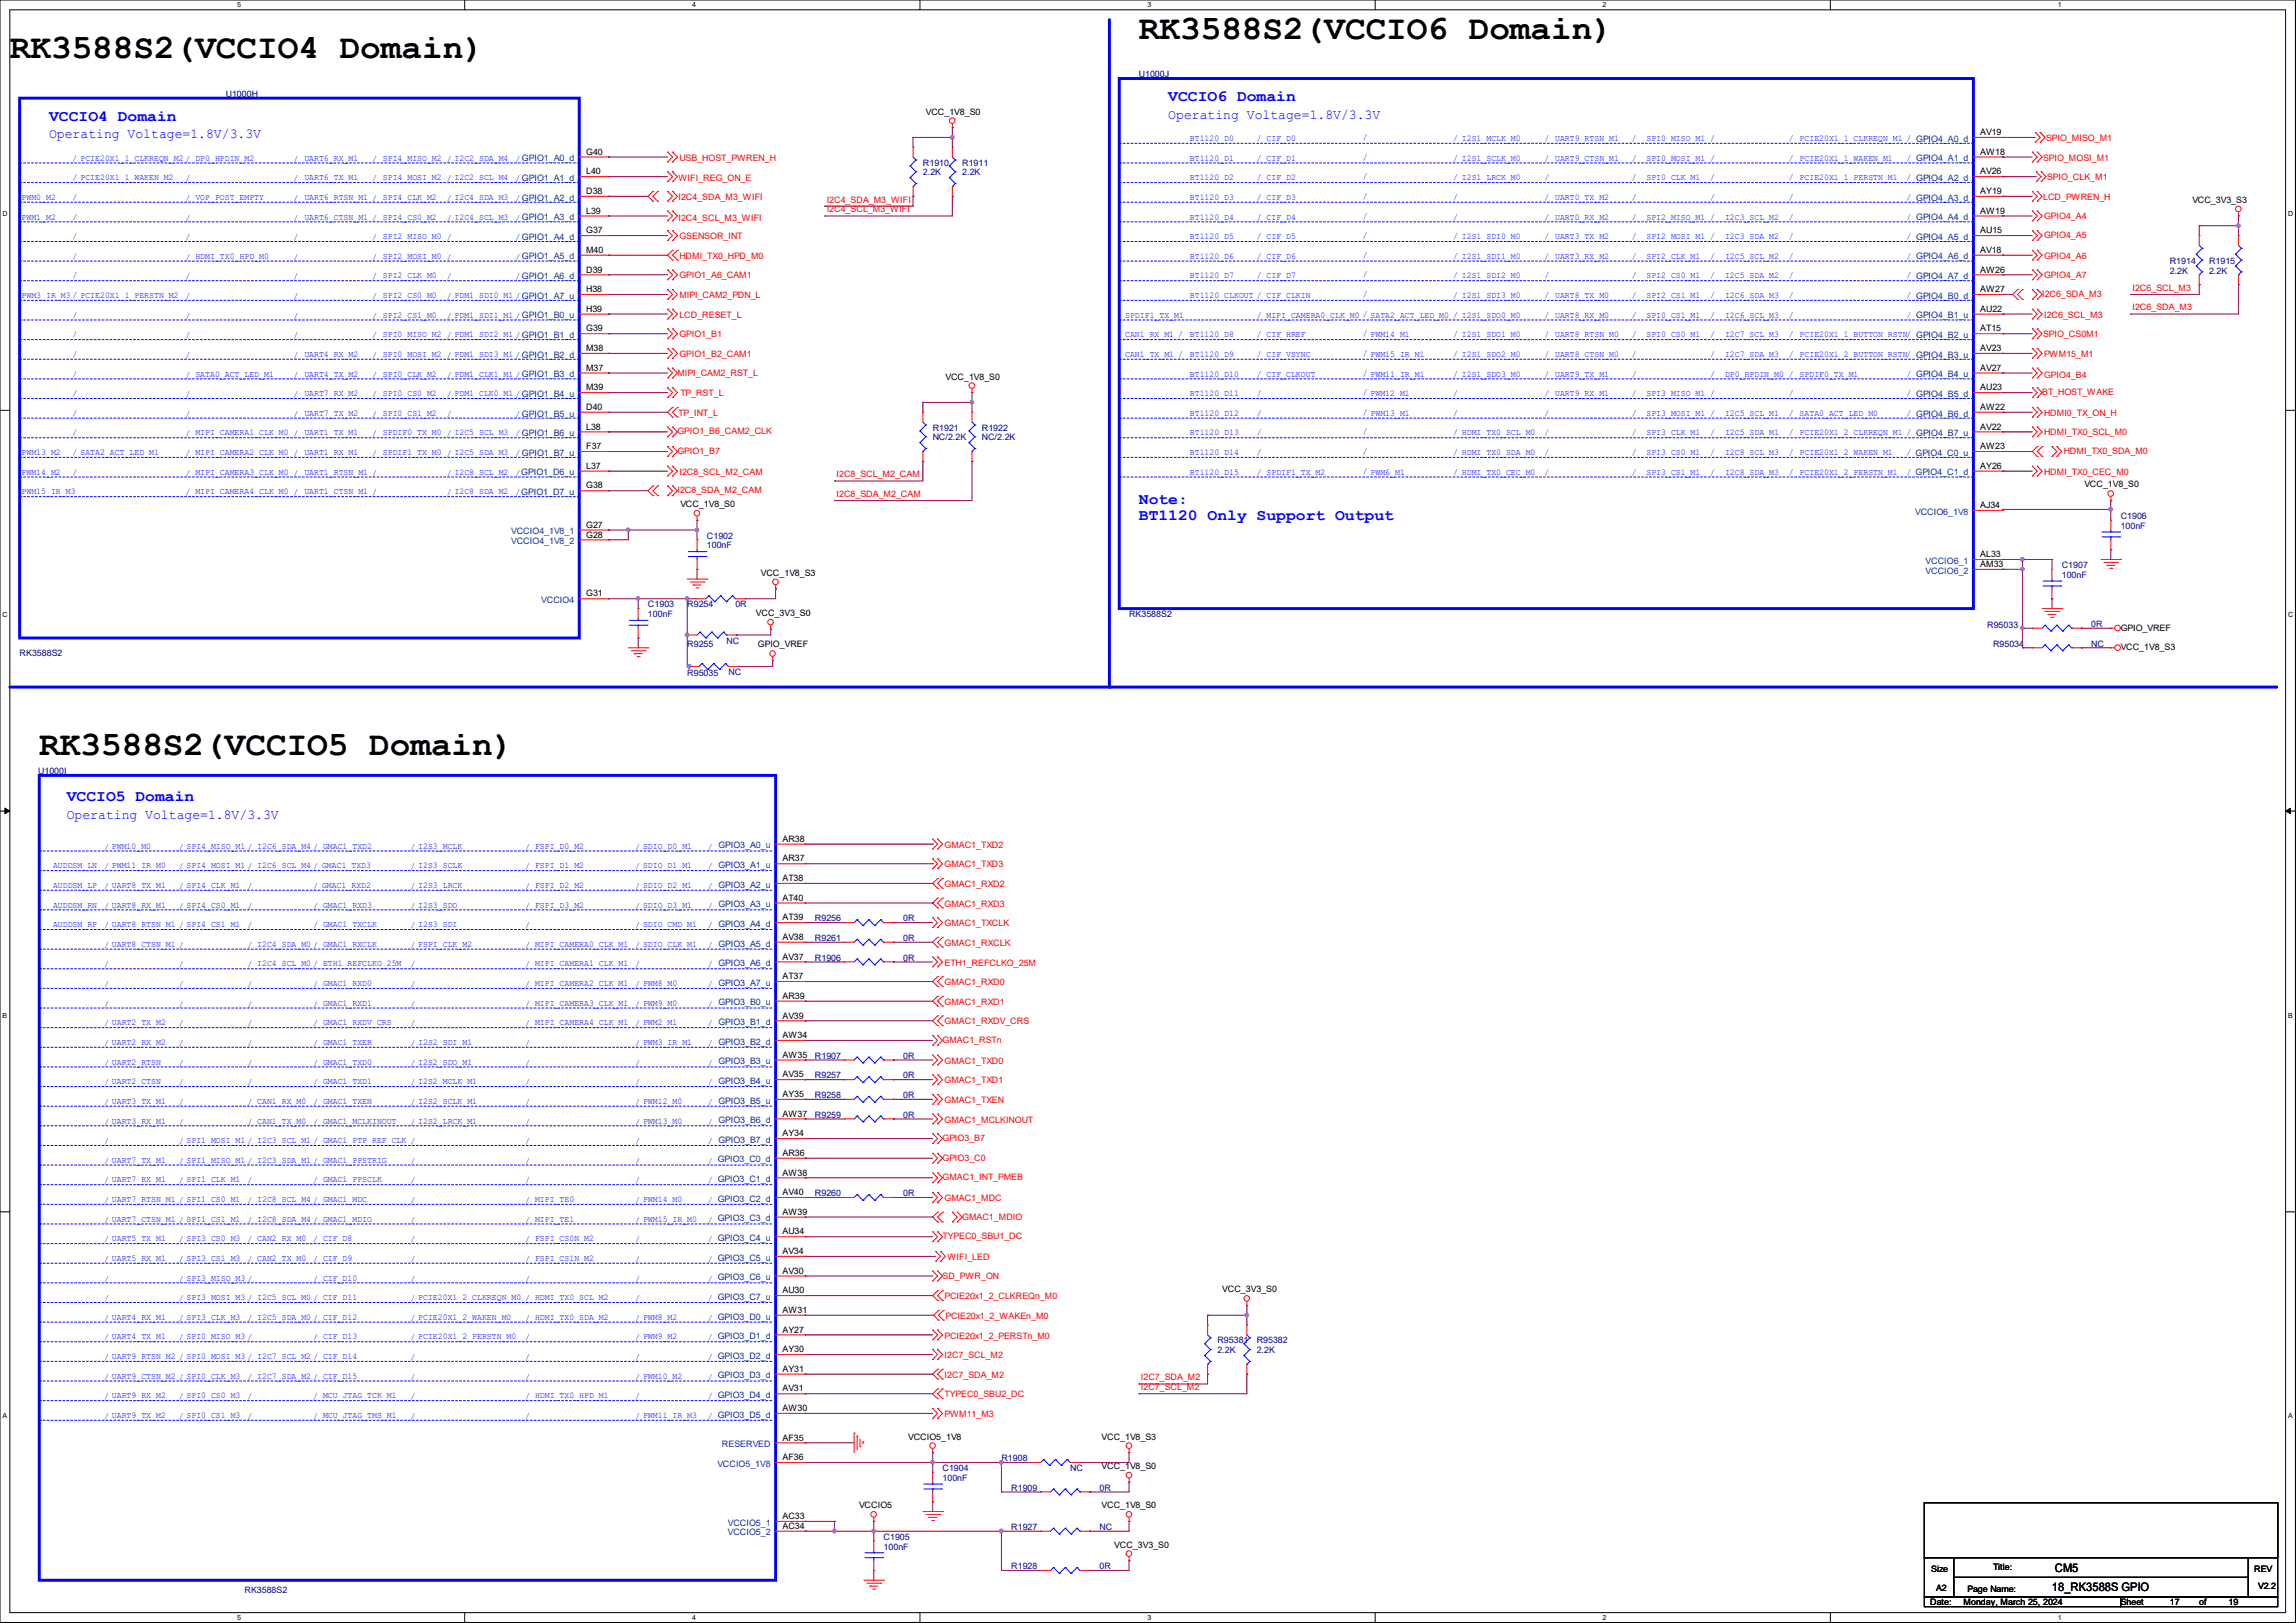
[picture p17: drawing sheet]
<svg xmlns="http://www.w3.org/2000/svg" width="297mm" height="210mm" viewBox="0 0 297 210" stroke-linecap="round" stroke-linejoin="round" font-family="sans-serif">
<defs><g id="words">
<g font-size="4.4">
<text x="147.3" y="5">RK3588S2(VCCIO6 Domain)</text>
<text x="1.3" y="7.5">RK3588S2(VCCIO4 Domain)</text>
<text x="5.1" y="97.7">RK3588S2(VCCIO5 Domain)</text>
</g>
<g font-size="2" fill="#00f">
<text x="6.3" y="15.7">VCCIO4 Domain</text>
<text x="151.1" y="13.1">VCCIO6 Domain</text>
<text x="147.3" y="65.2">Note:</text>
<text x="147.3" y="67.2">BT1120 Only Support Output</text>
<text x="8.6" y="103.7">VCCIO5 Domain</text>
</g>
<g font-size="1.8" fill="#00f">
<text x="6.3" y="17.9">Operating Voltage=1.8V/3.3V</text>
<text x="151.1" y="15.4">Operating Voltage=1.8V/3.3V</text>
<text x="8.6" y="105.9">Operating Voltage=1.8V/3.3V</text>
</g>
<g font-size="1.5">
<text x="265.8" y="203.5">CM5</text>
<text x="265.4" y="205.9">18_RK3588S GPIO</text>
</g>
<g font-size="1.1" fill="#00007f">
<text x="147.3" y="10">U1000J</text>
<text x="29.2" y="12.5">U1000H</text>
<text x="119.4" y="21.4">R1910</text>
<text x="119.4" y="22.7">2.2K</text>
<text x="124.5" y="21.4">R1911</text>
<text x="124.5" y="22.7">2.2K</text>
<text x="280.7" y="34.1">R1914</text>
<text x="280.7" y="35.4">2.2K</text>
<text x="285.8" y="34.1">R1915</text>
<text x="285.8" y="35.4">2.2K</text>
<text x="120.6" y="55.7">R1921</text>
<text x="120.6" y="57">NC/2.2K</text>
<text x="127" y="55.7">R1922</text>
<text x="127" y="57">NC/2.2K</text>
<text x="91.4" y="69.7">C1902</text>
<text x="91.4" y="71">100nF</text>
<text x="274.3" y="67.1">C1906</text>
<text x="274.3" y="68.4">100nF</text>
<text x="266.7" y="73.5">C1907</text>
<text x="266.7" y="74.8">100nF</text>
<text x="83.8" y="78.6">C1903</text>
<text x="83.8" y="79.8">100nF</text>
<text x="88.9" y="78.6">R9254</text>
<text x="88.9" y="83.7">R9255</text>
<text x="94" y="83.3">NC</text>
<text x="95.1" y="78.6">0R</text>
<text x="146" y="79.8">RK3588S2</text>
<text x="257" y="81.2">R95033</text>
<text x="257.8" y="83.7">R95034</text>
<text x="270.5" y="81.1">0R</text>
<text x="270.5" y="83.7">NC</text>
<text x="2.5" y="84.9">RK3588S2</text>
<text x="88.9" y="87.5">R95035</text>
<text x="94.2" y="87.3">NC</text>
<text x="5" y="100.2">U1000I</text>
<text x="105.4" y="119.2">R9256</text>
<text x="116.8" y="119.2">0R</text>
<text x="105.4" y="121.8">R9261</text>
<text x="105.4" y="124.3">R1906</text>
<text x="116.8" y="121.8">0R</text>
<text x="116.8" y="124.3">0R</text>
<text x="105.4" y="137">R1907</text>
<text x="116.8" y="137">0R</text>
<text x="105.4" y="139.5">R9257</text>
<text x="105.4" y="142.1">R9258</text>
<text x="116.8" y="139.5">0R</text>
<text x="116.8" y="142.1">0R</text>
<text x="105.4" y="144.6">R9259</text>
<text x="116.8" y="144.6">0R</text>
<text x="105.4" y="154.8">R9260</text>
<text x="116.8" y="154.8">0R</text>
<text x="157.5" y="173.8">R95381</text>
<text x="162.6" y="173.8">R95382</text>
<text x="157.5" y="175.1">2.2K</text>
<text x="162.6" y="175.1">2.2K</text>
<text x="121.9" y="190.3">C1904</text>
<text x="121.9" y="191.6">100nF</text>
<text x="129.5" y="189.1">R1908</text>
<text x="138.4" y="190.3">NC</text>
<text x="130.8" y="198">R1927</text>
<text x="130.8" y="192.9">R1909</text>
<text x="142.2" y="198">NC</text>
<text x="142.2" y="192.9">0R</text>
<text x="114.3" y="199.2">C1905</text>
<text x="114.3" y="200.5">100nF</text>
<text x="130.8" y="203">R1928</text>
<text x="142.2" y="203">0R</text>
<text x="31.6" y="206.1">RK3588S2</text>
</g>
<g font-size="1.1">
<text x="119.8" y="14.8">VCC_1V8_S0</text>
<text x="256.2" y="17.5">AV19</text>
<text x="75.8" y="20">G40</text>
<text x="75.8" y="22.6">L40</text>
<text x="256.2" y="20">AW18</text>
<text x="256.2" y="22.6">AV26</text>
<text x="75.8" y="25.1">D38</text>
<text x="75.8" y="27.6">L39</text>
<text x="256.2" y="25.1">AY19</text>
<text x="256.2" y="27.6">AW19</text>
<text x="283.6" y="26.2">VCC_3V3_S3</text>
<text x="75.8" y="30.2">G37</text>
<text x="75.8" y="32.7">M40</text>
<text x="75.8" y="35.3">D39</text>
<text x="256.2" y="30.2">AU15</text>
<text x="256.2" y="32.7">AV18</text>
<text x="256.2" y="35.3">AW26</text>
<text x="75.8" y="37.8">H38</text>
<text x="75.8" y="40.3">H39</text>
<text x="256.2" y="37.8">AW27</text>
<text x="256.2" y="40.3">AU22</text>
<text x="75.8" y="42.9">G39</text>
<text x="75.8" y="45.4">M38</text>
<text x="75.8" y="48">M37</text>
<text x="256.2" y="42.9">AT15</text>
<text x="256.2" y="45.4">AV23</text>
<text x="256.2" y="48">AV27</text>
<text x="75.8" y="50.5">M39</text>
<text x="75.8" y="53">D40</text>
<text x="122.3" y="49.1">VCC_1V8_S0</text>
<text x="256.2" y="50.5">AU23</text>
<text x="256.2" y="53">AW22</text>
<text x="75.8" y="55.6">L38</text>
<text x="75.8" y="58.1">F37</text>
<text x="256.2" y="55.6">AV22</text>
<text x="256.2" y="58.1">AW23</text>
<text x="75.8" y="60.7">L37</text>
<text x="75.8" y="63.2">G38</text>
<text x="88" y="65.6">VCC_1V8_S0</text>
<text x="256.2" y="60.7">AY26</text>
<text x="256.2" y="65.7">AJ34</text>
<text x="269.6" y="63.1">VCC_1V8_S0</text>
<text x="75.8" y="68.3">G27</text>
<text x="75.8" y="69.6">G28</text>
<text x="75.8" y="77.2">G31</text>
<text x="98.4" y="74.5">VCC_1V8_S3</text>
<text x="256.2" y="72.1">AL33</text>
<text x="256.2" y="73.4">AM33</text>
<text x="97.8" y="79.7">VCC_3V3_S0</text>
<text x="98" y="83.8">GPIO_VREF</text>
<text x="274.3" y="81.6">GPIO_VREF</text>
<text x="274.3" y="84.2">VCC_1V8_S3</text>
<text x="101.2" y="108.9">AR38</text>
<text x="101.2" y="111.5">AR37</text>
<text x="101.2" y="114">AT38</text>
<text x="101.2" y="116.5">AT40</text>
<text x="101.2" y="119.1">AT39</text>
<text x="101.2" y="121.6">AV38</text>
<text x="101.2" y="124.2">AV37</text>
<text x="101.2" y="126.7">AT37</text>
<text x="101.2" y="129.2">AR39</text>
<text x="101.2" y="131.8">AV39</text>
<text x="101.2" y="134.3">AW34</text>
<text x="101.2" y="136.9">AW35</text>
<text x="101.2" y="139.4">AV35</text>
<text x="101.2" y="141.9">AY35</text>
<text x="101.2" y="144.5">AW37</text>
<text x="101.2" y="147">AY34</text>
<text x="101.2" y="149.6">AR36</text>
<text x="101.2" y="152.1">AW38</text>
<text x="101.2" y="154.6">AV40</text>
<text x="101.2" y="157.2">AW39</text>
<text x="101.2" y="159.7">AU34</text>
<text x="101.2" y="162.3">AV34</text>
<text x="101.2" y="164.8">AV30</text>
<text x="101.2" y="167.3">AU30</text>
<text x="158.1" y="167.2">VCC_3V3_S0</text>
<text x="101.2" y="169.9">AW31</text>
<text x="101.2" y="172.4">AY27</text>
<text x="101.2" y="175">AY30</text>
<text x="101.2" y="177.5">AY31</text>
<text x="101.2" y="180">AV31</text>
<text x="101.2" y="182.6">AW30</text>
<text x="101.2" y="186.4">AF35</text>
<text x="101.2" y="188.9">AF36</text>
<text x="117.5" y="186.3">VCCIO5_1V8</text>
<text x="142.5" y="186.3">VCC_1V8_S3</text>
<text x="142.5" y="190.1">VCC_1V8_S0</text>
<text x="101.2" y="196.6">AC33</text>
<text x="101.2" y="197.8">AC34</text>
<text x="111.1" y="195.2">VCCIO5</text>
<text x="142.5" y="195.2">VCC_1V8_S0</text>
<text x="144.1" y="200.2">VCC_3V3_S0</text>
<text x="249.8" y="203.4">Size</text>
<text x="257.8" y="203.2">Title:</text>
<text x="291.6" y="203.4">REV</text>
<text x="249.7" y="207.7">Date:</text>
<text x="250.4" y="205.8">A2</text>
<text x="254" y="207.7">Monday, March 25, 2024</text>
<text x="254.5" y="206">Page Name:</text>
<text x="274.3" y="207.7">Sheet</text>
<text x="280.7" y="207.7">17</text>
<text x="284.5" y="207.7">of</text>
<text x="288.3" y="207.7">19</text>
<text x="292.1" y="205.6">V2.2</text>
</g>
<g font-size="1.1" fill="#00f">
<text x="9.4" y="23.3">/ PCIE20X1_1_WAKEN_M2</text>
<text x="9.4" y="20.8">/ PCIE20X1_1_CLKREQN_M2 / DP0_HPDIN_M2</text>
<text x="24" y="23.5">/</text>
<text x="38" y="23.5">/ UART6_TX_M1</text>
<text x="38" y="20.9">/ UART6_RX_M1</text>
<text x="48.1" y="23.5">/ SPI4_MOSI_M2 / I2C2_SCL_M4</text>
<text x="48.1" y="20.9">/ SPI4_MISO_M2 / I2C2_SDA_M4</text>
<text x="66.7" y="20.9">/ GPIO1_A0_d</text>
<text x="66.7" y="23.5">/ GPIO1_A1_d</text>
<text x="153.9" y="18.2">BT1120_D0</text>
<text x="153.9" y="20.8">BT1120_D1</text>
<text x="153.9" y="23.3">BT1120_D2</text>
<text x="162.6" y="23.3">/ CIF_D2</text>
<text x="162.6" y="20.8">/ CIF_D1</text>
<text x="162.6" y="18.2">/ CIF_D0</text>
<text x="176.3" y="20.7">/</text>
<text x="176.3" y="18.1">/</text>
<text x="176.3" y="23.2">/</text>
<text x="188" y="18.2">/ I2S1_MCLK_M0</text>
<text x="188" y="20.8">/ I2S1_SCLK_M0</text>
<text x="188" y="23.3">/ I2S1_LRCK_M0</text>
<text x="199.8" y="18.2">/ UART9_RTSN_M1</text>
<text x="199.8" y="20.8">/ UART9_CTSN_M1</text>
<text x="199.8" y="23.3">/</text>
<text x="211.1" y="20.8">/</text>
<text x="211.1" y="23.3">/</text>
<text x="211.1" y="18.2">/</text>
<text x="213" y="18.2">SPI0_MISO_M1 /</text>
<text x="213" y="20.8">SPI0_MOSI_M1 /</text>
<text x="213" y="23.3">SPI0_CLK_M1</text>
<text x="221.2" y="23.3">/</text>
<text x="231.4" y="18.2">/ PCIE20X1_1_CLKREQN_M1 / GPIO4_A0_d</text>
<text x="231.4" y="20.8">/ PCIE20X1_1_WAKEN_M1</text>
<text x="231.4" y="23.3">/ PCIE20X1_1_PERSTN_M1</text>
<text x="246.6" y="20.8">/ GPIO4_A1_d</text>
<text x="246.6" y="23.3">/ GPIO4_A2_d</text>
<text x="2.8" y="28.4">PWM1_M2</text>
<text x="2.8" y="25.9">PWM0_M2</text>
<text x="9.4" y="28.4">/</text>
<text x="9.4" y="25.9">/</text>
<text x="24" y="28.5">/</text>
<text x="24" y="26">/ VOP_POST_EMPTY</text>
<text x="38" y="28.5">/ UART6_CTSN_M1 / SPI4_CS0_M2</text>
<text x="38" y="26">/ UART6_RTSN_M1 / SPI4_CLK_M2</text>
<text x="57.8" y="28.5">/ I2C4_SCL_M3</text>
<text x="57.8" y="26">/ I2C4_SDA_M3</text>
<text x="66.7" y="26">/ GPIO1_A2_d</text>
<text x="66.7" y="28.5">/ GPIO1_A3_d</text>
<text x="153.9" y="25.9">BT1120_D3</text>
<text x="153.9" y="28.4">BT1120_D4</text>
<text x="162.6" y="28.4">/ CIF_D4</text>
<text x="162.6" y="25.9">/ CIF_D3</text>
<text x="176.3" y="25.7">/</text>
<text x="176.3" y="28.3">/</text>
<text x="188" y="25.9">/</text>
<text x="188" y="28.4">/</text>
<text x="199.8" y="25.9">/ UART0_TX_M2</text>
<text x="199.8" y="28.4">/ UART0_RX_M2</text>
<text x="211.1" y="28.4">/</text>
<text x="211.1" y="25.9">/</text>
<text x="213" y="28.4">SPI2_MISO_M1 /</text>
<text x="221.2" y="25.9">/</text>
<text x="223.1" y="28.4">I2C3_SCL_M2</text>
<text x="231.4" y="25.9">/</text>
<text x="231.4" y="28.4">/</text>
<text x="246.6" y="28.4">/ GPIO4_A4_d</text>
<text x="246.6" y="25.9">/ GPIO4_A3_d</text>
<text x="9.4" y="33.5">/</text>
<text x="9.4" y="30.9">/</text>
<text x="24" y="31.1">/</text>
<text x="24" y="33.6">/ HDMI_TX0_HPD_M0</text>
<text x="38" y="31.1">/</text>
<text x="38" y="33.6">/</text>
<text x="48.1" y="31.1">/ SPI2_MISO_M0 /</text>
<text x="48.1" y="33.6">/ SPI2_MOSI_M0 /</text>
<text x="66.7" y="31.1">/ GPIO1_A4_d</text>
<text x="66.7" y="33.6">/ GPIO1_A5_d</text>
<text x="153.9" y="30.9">BT1120_D5</text>
<text x="153.9" y="33.5">BT1120_D6</text>
<text x="162.6" y="33.5">/ CIF_D6</text>
<text x="162.6" y="30.9">/ CIF_D5</text>
<text x="176.3" y="30.8">/</text>
<text x="176.3" y="33.4">/</text>
<text x="176.3" y="35.9">/</text>
<text x="188" y="30.9">/ I2S1_SDI0_M0</text>
<text x="188" y="33.5">/ I2S1_SDI1_M0</text>
<text x="199.8" y="30.9">/ UART3_TX_M2</text>
<text x="199.8" y="33.5">/ UART3_RX_M2</text>
<text x="211.1" y="30.9">/</text>
<text x="211.1" y="33.5">/</text>
<text x="213" y="30.9">SPI2_MOSI_M1 /</text>
<text x="213" y="33.5">SPI2_CLK_M1</text>
<text x="221.2" y="33.5">/</text>
<text x="223.1" y="30.9">I2C3_SDA_M2</text>
<text x="223.1" y="33.5">I2C5_SCL_M2</text>
<text x="231.4" y="30.9">/</text>
<text x="231.4" y="33.5">/</text>
<text x="246.6" y="30.9">/ GPIO4_A5_d</text>
<text x="246.6" y="33.5">/ GPIO4_A6_d</text>
<text x="2.8" y="38.6">PWM3_IR_M3 / PCIE20X1_1_PERSTN_M2</text>
<text x="9.4" y="36">/</text>
<text x="9.4" y="41.1">/</text>
<text x="24" y="41.2">/</text>
<text x="24" y="38.7">/</text>
<text x="24" y="36.2">/</text>
<text x="38" y="41.2">/</text>
<text x="38" y="38.7">/</text>
<text x="38" y="36.2">/</text>
<text x="48.1" y="41.2">/ SPI2_CS1_M0</text>
<text x="48.1" y="38.7">/ SPI2_CS0_M0</text>
<text x="48.1" y="36.2">/ SPI2_CLK_M0</text>
<text x="57.8" y="41.2">/ PDM1_SDI1_M1 / GPIO1_B0_u</text>
<text x="57.8" y="38.7">/ PDM1_SDI0_M1 / GPIO1_A7_u</text>
<text x="57.8" y="36.2">/</text>
<text x="66.7" y="36.2">/ GPIO1_A6_d</text>
<text x="145.5" y="41.1">SPDIF1_TX_M1</text>
<text x="153.9" y="36">BT1120_D7</text>
<text x="153.9" y="38.6">BT1120_CLKOUT / CIF_CLKIN</text>
<text x="162.6" y="41.1">/ MIPI_CAMERA0_CLK_M0 / SATA2_ACT_LED_M0 / I2S1_SDO0_M0</text>
<text x="162.6" y="36">/ CIF_D7</text>
<text x="176.3" y="38.4">/</text>
<text x="188" y="36">/ I2S1_SDI2_M0</text>
<text x="188" y="38.6">/ I2S1_SDI3_M0</text>
<text x="199.8" y="36">/</text>
<text x="199.8" y="41.1">/ UART8_RX_M0</text>
<text x="199.8" y="38.6">/ UART8_TX_M0</text>
<text x="211.1" y="41.1">/</text>
<text x="211.1" y="36">/</text>
<text x="211.1" y="38.6">/</text>
<text x="213" y="36">SPI2_CS0_M1</text>
<text x="213" y="38.6">SPI2_CS1_M1</text>
<text x="213" y="41.1">SPI0_CS1_M1</text>
<text x="221.2" y="41.1">/</text>
<text x="221.2" y="36">/</text>
<text x="221.2" y="38.6">/</text>
<text x="223.1" y="41.1">I2C6_SCL_M3</text>
<text x="223.1" y="36">I2C5_SDA_M2</text>
<text x="223.1" y="38.6">I2C6_SDA_M3</text>
<text x="231.4" y="36">/</text>
<text x="231.4" y="41.1">/</text>
<text x="231.4" y="38.6">/</text>
<text x="246.6" y="36">/ GPIO4_A7_d</text>
<text x="246.6" y="38.6">/ GPIO4_B0_d</text>
<text x="246.6" y="41.1">/ GPIO4_B1_u</text>
<text x="9.4" y="43.6">/</text>
<text x="9.4" y="46.2">/</text>
<text x="24" y="46.3">/</text>
<text x="24" y="43.8">/</text>
<text x="38" y="46.3">/ UART4_RX_M2</text>
<text x="38" y="43.8">/</text>
<text x="48.1" y="46.3">/ SPI0_MOSI_M2 / PDM1_SDI3_M1 / GPIO1_B2_d</text>
<text x="48.1" y="43.8">/ SPI0_MISO_M2 / PDM1_SDI2_M1 / GPIO1_B1_d</text>
<text x="145.5" y="46.2">CAN1_TX_M1 /</text>
<text x="145.5" y="43.6">CAN1_RX_M1 /</text>
<text x="153.9" y="46.2">BT1120_D9</text>
<text x="153.9" y="43.6">BT1120_D8</text>
<text x="162.6" y="43.6">/ CIF_HREF</text>
<text x="162.6" y="46.2">/ CIF_VSYNC</text>
<text x="176.3" y="43.5">/ PWM14_M1</text>
<text x="176.3" y="46.1">/ PWM15_IR_M1</text>
<text x="188" y="46.2">/ I2S1_SDO2_M0</text>
<text x="188" y="43.6">/ I2S1_SDO1_M0</text>
<text x="199.8" y="46.2">/ UART8_CTSN_M0</text>
<text x="199.8" y="43.6">/ UART8_RTSN_M0</text>
<text x="211.1" y="43.6">/</text>
<text x="211.1" y="46.2">/</text>
<text x="213" y="43.6">SPI0_CS0_M1</text>
<text x="221.2" y="43.6">/</text>
<text x="221.2" y="46.2">/</text>
<text x="223.1" y="43.6">I2C7_SCL_M3</text>
<text x="223.1" y="46.2">I2C7_SDA_M3</text>
<text x="231.4" y="46.2">/ PCIE20X1_2_BUTTON_RSTN/ GPIO4_B3_u</text>
<text x="231.4" y="43.6">/ PCIE20X1_1_BUTTON_RSTN/ GPIO4_B2_u</text>
<text x="9.4" y="48.7">/</text>
<text x="9.4" y="51.3">/</text>
<text x="9.4" y="53.8">/</text>
<text x="24" y="53.9">/</text>
<text x="24" y="51.4">/</text>
<text x="24" y="48.9">/ SATA0_ACT_LED_M1</text>
<text x="38" y="53.9">/ UART7_TX_M2</text>
<text x="38" y="51.4">/ UART7_RX_M2</text>
<text x="38" y="48.9">/ UART4_TX_M2</text>
<text x="48.1" y="53.9">/ SPI0_CS1_M2</text>
<text x="48.1" y="51.4">/ SPI0_CS0_M2</text>
<text x="48.1" y="48.9">/ SPI0_CLK_M2</text>
<text x="57.8" y="53.9">/</text>
<text x="57.8" y="51.4">/ PDM1_CLK0_M1 / GPIO1_B4_u</text>
<text x="57.8" y="48.9">/ PDM1_CLK1_M1 / GPIO1_B3_d</text>
<text x="66.7" y="53.9">/ GPIO1_B5_u</text>
<text x="153.9" y="48.7">BT1120_D10</text>
<text x="153.9" y="51.3">BT1120_D11</text>
<text x="153.9" y="53.8">BT1120_D12</text>
<text x="162.6" y="48.7">/ CIF_CLKOUT</text>
<text x="162.6" y="51.3">/</text>
<text x="162.6" y="53.8">/</text>
<text x="176.3" y="48.6">/ PWM11_IR_M1</text>
<text x="176.3" y="51.1">/ PWM12_M1</text>
<text x="176.3" y="53.7">/ PWM13_M1</text>
<text x="188" y="48.7">/ I2S1_SDO3_M0</text>
<text x="188" y="51.3">/</text>
<text x="188" y="53.8">/</text>
<text x="199.8" y="48.7">/ UART9_TX_M1</text>
<text x="199.8" y="51.3">/ UART9_RX_M1</text>
<text x="199.8" y="53.8">/</text>
<text x="211.1" y="48.7">/</text>
<text x="211.1" y="53.8">/</text>
<text x="211.1" y="51.3">/</text>
<text x="213" y="51.3">SPI3_MISO_M1 /</text>
<text x="213" y="53.8">SPI3_MOSI_M1 /</text>
<text x="221.2" y="48.7">/</text>
<text x="223.1" y="53.8">I2C5_SCL_M1</text>
<text x="223.1" y="48.7">DP0_HPDIN_M0 / SPDIF0_TX_M1</text>
<text x="231.4" y="51.3">/</text>
<text x="231.4" y="53.8">/ SATA0_ACT_LED_M0</text>
<text x="246.6" y="51.3">/ GPIO4_B5_d</text>
<text x="246.6" y="53.8">/ GPIO4_B6_d</text>
<text x="246.6" y="48.7">/ GPIO4_B4_u</text>
<text x="2.8" y="58.9">PWM13_M2</text>
<text x="9.4" y="56.3">/</text>
<text x="9.4" y="58.9">/ SATA2_ACT_LED_M1</text>
<text x="24" y="59">/ MIPI_CAMERA2_CLK_M0 / UART1_RX_M1</text>
<text x="24" y="56.5">/ MIPI_CAMERA1_CLK_M0 / UART1_TX_M1</text>
<text x="48.1" y="59">/ SPDIF1_TX_M0 / I2C5_SDA_M3</text>
<text x="48.1" y="56.5">/ SPDIF0_TX_M0 / I2C5_SCL_M3</text>
<text x="66.7" y="56.5">/ GPIO1_B6_u</text>
<text x="66.7" y="59">/ GPIO1_B7_u</text>
<text x="153.9" y="56.3">BT1120_D13</text>
<text x="153.9" y="58.9">BT1120_D14</text>
<text x="162.6" y="56.3">/</text>
<text x="162.6" y="58.9">/</text>
<text x="176.3" y="56.2">/</text>
<text x="176.3" y="58.8">/</text>
<text x="188" y="56.3">/ HDMI_TX0_SCL_M0</text>
<text x="188" y="58.9">/ HDMI_TX0_SDA_M0</text>
<text x="199.8" y="56.3">/</text>
<text x="199.8" y="58.9">/</text>
<text x="211.1" y="56.3">/</text>
<text x="211.1" y="58.9">/</text>
<text x="213" y="56.3">SPI3_CLK_M1</text>
<text x="213" y="58.9">SPI3_CS0_M1</text>
<text x="221.2" y="56.3">/</text>
<text x="221.2" y="58.9">/</text>
<text x="223.1" y="56.3">I2C5_SDA_M1</text>
<text x="223.1" y="58.9">I2C8_SCL_M3</text>
<text x="231.4" y="56.3">/ PCIE20X1_2_CLKREQN_M1 / GPIO4_B7_u</text>
<text x="231.4" y="58.9">/ PCIE20X1_2_WAKEN_M1</text>
<text x="246.6" y="58.9">/ GPIO4_C0_u</text>
<text x="2.8" y="64">PWM15_IR_M3</text>
<text x="2.8" y="61.4">PWM14_M2</text>
<text x="9.4" y="61.4">/</text>
<text x="24" y="64.1">/ MIPI_CAMERA4_CLK_M0 / UART1_CTSN_M1 /</text>
<text x="24" y="61.6">/ MIPI_CAMERA3_CLK_M0 / UART1_RTSN_M1 /</text>
<text x="57.8" y="64.1">/ I2C8_SDA_M2</text>
<text x="57.8" y="61.6">/ I2C8_SCL_M2</text>
<text x="66.7" y="61.6">/GPIO1_D6_u</text>
<text x="66.7" y="64.1">/GPIO1_D7_u</text>
<text x="153.9" y="61.4">BT1120_D15</text>
<text x="162.6" y="61.4">/ SPDIF1_TX_M2</text>
<text x="176.3" y="61.3">/ PWM6_M1</text>
<text x="188" y="61.4">/ HDMI_TX0_CEC_M0</text>
<text x="199.8" y="61.4">/</text>
<text x="211.1" y="61.4">/</text>
<text x="213" y="61.4">SPI3_CS1_M1</text>
<text x="221.2" y="61.4">/</text>
<text x="223.1" y="61.4">I2C8_SDA_M3</text>
<text x="231.4" y="61.4">/ PCIE20X1_2_PERSTN_M1</text>
<text x="246.6" y="61.4">/ GPIO4_C1_d</text>
<text x="6.9" y="112.4">AUDDSM_LN</text>
<text x="13.5" y="112.5">/ PWM11_IR_M0</text>
<text x="13.5" y="109.9">/ PWM10_M0</text>
<text x="23.1" y="112.5">/ SPI4_MOSI_M1 / I2C6_SCL_M4 / GMAC1_TXD3</text>
<text x="23.1" y="109.9">/ SPI4_MISO_M1 / I2C6_SDA_M4 / GMAC1_TXD2</text>
<text x="53.1" y="109.9">/ I2S3_MCLK</text>
<text x="53.1" y="112.5">/ I2S3_SCLK</text>
<text x="67.9" y="109.9">/ FSPI_D0_M2</text>
<text x="67.9" y="112.5">/ FSPI_D1_M2</text>
<text x="82.2" y="112.5">/ SDIO_D1_M1</text>
<text x="82.2" y="109.9">/ SDIO_D0_M1</text>
<text x="91.6" y="112.5">/ GPIO3_A1_u</text>
<text x="91.6" y="109.9">/ GPIO3_A0_u</text>
<text x="6.9" y="114.9">AUDDSM_LP</text>
<text x="6.9" y="120">AUDDSM_RP</text>
<text x="6.9" y="117.4">AUDDSM_RN</text>
<text x="13.5" y="115">/ UART8_TX_M1</text>
<text x="13.5" y="117.6">/ UART8_RX_M1</text>
<text x="23.1" y="115">/ SPI4_CLK_M1</text>
<text x="23.1" y="117.6">/ SPI4_CS0_M1</text>
<text x="32" y="117.6">/</text>
<text x="32" y="115">/</text>
<text x="40.5" y="115">/ GMAC1_RXD2</text>
<text x="40.5" y="117.6">/ GMAC1_RXD3</text>
<text x="53.1" y="115">/ I2S3_LRCK</text>
<text x="53.1" y="117.6">/ I2S3_SDO</text>
<text x="67.9" y="115">/ FSPI_D2_M2</text>
<text x="67.9" y="117.6">/ FSPI_D3_M2</text>
<text x="82.2" y="115">/ SDIO_D2_M1</text>
<text x="82.2" y="117.6">/ SDIO_D3_M1</text>
<text x="91.6" y="115">/ GPIO3_A2_u</text>
<text x="91.6" y="117.6">/ GPIO3_A3_u</text>
<text x="13.5" y="120.1">/ UART8_RTSN_M1 / SPI4_CS1_M1</text>
<text x="13.5" y="122.6">/ UART8_CTSN_M1 /</text>
<text x="13.5" y="125.2">/</text>
<text x="23.1" y="125.2">/</text>
<text x="32" y="125.2">/ I2C4_SCL_M0 / ETH1_REFCLKO_25M</text>
<text x="32" y="120.1">/</text>
<text x="32" y="122.6">/ I2C4_SDA_M0 / GMAC1_RXCLK</text>
<text x="40.5" y="120.1">/ GMAC1_TXCLK</text>
<text x="53.1" y="125.2">/</text>
<text x="53.1" y="120.1">/ I2S3_SDI</text>
<text x="53.1" y="122.6">/ FSPI_CLK_M2</text>
<text x="67.9" y="122.6">/ MIPI_CAMERA0_CLK_M1</text>
<text x="67.9" y="120.1">/</text>
<text x="67.9" y="125.2">/ MIPI_CAMERA1_CLK_M1</text>
<text x="82.2" y="125.2">/</text>
<text x="82.2" y="120.1">/ SDIO_CMD_M1</text>
<text x="82.2" y="122.6">/ SDIO_CLK_M1</text>
<text x="91.6" y="125.2">/ GPIO3_A6_d</text>
<text x="91.6" y="120.1">/ GPIO3_A4_d</text>
<text x="91.6" y="122.6">/ GPIO3_A5_d</text>
<text x="13.5" y="127.7">/</text>
<text x="13.5" y="130.3">/</text>
<text x="23.1" y="127.7">/</text>
<text x="23.1" y="130.3">/</text>
<text x="32" y="127.7">/</text>
<text x="32" y="130.3">/</text>
<text x="40.5" y="127.7">/ GMAC1_RXD0</text>
<text x="40.5" y="130.3">/ GMAC1_RXD1</text>
<text x="53.1" y="127.7">/</text>
<text x="53.1" y="130.3">/</text>
<text x="67.9" y="127.7">/ MIPI_CAMERA2_CLK_M1</text>
<text x="67.9" y="130.3">/ MIPI_CAMERA3_CLK_M1</text>
<text x="82.2" y="127.7">/ PWM8_M0</text>
<text x="82.2" y="130.3">/ PWM9_M0</text>
<text x="91.6" y="127.7">/ GPIO3_A7_u</text>
<text x="91.6" y="130.3">/ GPIO3_B0_u</text>
<text x="13.5" y="132.8">/ UART2_TX_M2</text>
<text x="13.5" y="135.3">/ UART2_RX_M2</text>
<text x="13.5" y="137.9">/ UART2_RTSN</text>
<text x="23.1" y="132.8">/</text>
<text x="23.1" y="135.3">/</text>
<text x="23.1" y="137.9">/</text>
<text x="32" y="135.3">/</text>
<text x="32" y="137.9">/</text>
<text x="32" y="132.8">/</text>
<text x="40.5" y="132.8">/ GMAC1_RXDV_CRS</text>
<text x="40.5" y="135.3">/ GMAC1_TXER</text>
<text x="40.5" y="137.9">/ GMAC1_TXD0</text>
<text x="53.1" y="137.9">/ I2S2_SDO_M1</text>
<text x="53.1" y="135.3">/ I2S2_SDI_M1</text>
<text x="53.1" y="132.8">/</text>
<text x="67.9" y="137.9">/</text>
<text x="67.9" y="135.3">/</text>
<text x="67.9" y="132.8">/ MIPI_CAMERA4_CLK_M1</text>
<text x="82.2" y="137.9">/</text>
<text x="82.2" y="132.8">/ PWM2_M1</text>
<text x="82.2" y="135.3">/ PWM3_IR_M1</text>
<text x="91.6" y="137.9">/ GPIO3_B3_u</text>
<text x="91.6" y="135.3">/ GPIO3_B2_d</text>
<text x="91.6" y="132.8">/ GPIO3_B1_d</text>
<text x="13.5" y="140.4">/ UART2_CTSN</text>
<text x="13.5" y="143">/ UART3_TX_M1</text>
<text x="23.1" y="140.4">/</text>
<text x="23.1" y="143">/</text>
<text x="32" y="143">/ CAN1_RX_M0</text>
<text x="32" y="140.4">/</text>
<text x="40.5" y="140.4">/ GMAC1_TXD1</text>
<text x="40.5" y="143">/ GMAC1_TXEN</text>
<text x="53.1" y="140.4">/ I2S2_MCLK_M1</text>
<text x="53.1" y="143">/ I2S2_SCLK_M1</text>
<text x="67.9" y="140.4">/</text>
<text x="67.9" y="143">/</text>
<text x="82.2" y="140.4">/</text>
<text x="82.2" y="143">/ PWM12_M0</text>
<text x="91.6" y="140.4">/ GPIO3_B4_u</text>
<text x="91.6" y="143">/ GPIO3_B5_u</text>
<text x="13.5" y="145.5">/ UART3_RX_M1</text>
<text x="13.5" y="148">/</text>
<text x="23.1" y="145.5">/</text>
<text x="23.1" y="148">/ SPI1_MOSI_M1 / I2C3_SCL_M1 / GMAC1_PTP_REF_CLK /</text>
<text x="32" y="145.5">/ CAN1_TX_M0</text>
<text x="40.5" y="145.5">/ GMAC1_MCLKINOUT</text>
<text x="53.1" y="145.5">/ I2S2_LRCK_M1</text>
<text x="67.9" y="145.5">/</text>
<text x="67.9" y="148">/</text>
<text x="82.2" y="148">/</text>
<text x="82.2" y="145.5">/ PWM13_M0</text>
<text x="91.6" y="148">/ GPIO3_B7_d</text>
<text x="91.6" y="145.5">/ GPIO3_B6_d</text>
<text x="13.5" y="150.6">/ UART7_TX_M1</text>
<text x="13.5" y="153.1">/ UART7_RX_M1</text>
<text x="13.5" y="155.7">/ UART7_RTSN_M1 / SPI1_CS0_M1</text>
<text x="23.1" y="150.6">/ SPI1_MISO_M1 / I2C3_SDA_M1 / GMAC1_PPSTRIG</text>
<text x="23.1" y="153.1">/ SPI1_CLK_M1</text>
<text x="32" y="153.1">/</text>
<text x="32" y="155.7">/ I2C8_SCL_M4 / GMAC1_MDC</text>
<text x="40.5" y="153.1">/ GMAC1_PPSCLK</text>
<text x="53.1" y="150.6">/</text>
<text x="53.1" y="153.1">/</text>
<text x="53.1" y="155.7">/</text>
<text x="67.9" y="150.6">/</text>
<text x="67.9" y="153.1">/</text>
<text x="67.9" y="155.7">/ MIPI_TE0</text>
<text x="82.2" y="150.6">/</text>
<text x="82.2" y="153.1">/</text>
<text x="82.2" y="155.7">/ PWM14_M0</text>
<text x="91.6" y="150.6">/ GPIO3_C0_d</text>
<text x="91.6" y="153.1">/ GPIO3_C1_d</text>
<text x="91.6" y="155.7">/ GPIO3_C2_d</text>
<text x="13.5" y="158.2">/ UART7_CTSN_M1 / SPI1_CS1_M1</text>
<text x="13.5" y="160.7">/ UART5_TX_M1</text>
<text x="23.1" y="160.7">/ SPI3_CS0_M3</text>
<text x="32" y="160.7">/ CAN2_RX_M0</text>
<text x="32" y="158.2">/ I2C8_SDA_M4 / GMAC1_MDIO</text>
<text x="40.5" y="160.7">/ CIF_D8</text>
<text x="53.1" y="160.7">/</text>
<text x="53.1" y="158.2">/</text>
<text x="67.9" y="158.2">/ MIPI_TE1</text>
<text x="67.9" y="160.7">/ FSPI_CS0N_M2</text>
<text x="82.2" y="160.7">/</text>
<text x="82.2" y="158.2">/ PWM15_IR_M0</text>
<text x="91.6" y="160.7">/ GPIO3_C4_u</text>
<text x="91.6" y="158.2">/ GPIO3_C3_d</text>
<text x="13.5" y="163.3">/ UART5_RX_M1</text>
<text x="13.5" y="165.8">/</text>
<text x="23.1" y="163.3">/ SPI3_CS1_M3</text>
<text x="23.1" y="165.8">/ SPI3_MISO_M3 /</text>
<text x="32" y="163.3">/ CAN2_TX_M0</text>
<text x="40.5" y="163.3">/ CIF_D9</text>
<text x="40.5" y="165.8">/ CIF_D10</text>
<text x="53.1" y="165.8">/</text>
<text x="53.1" y="163.3">/</text>
<text x="67.9" y="163.3">/ FSPI_CS1N_M2</text>
<text x="67.9" y="165.8">/</text>
<text x="82.2" y="163.3">/</text>
<text x="82.2" y="165.8">/</text>
<text x="91.6" y="165.8">/ GPIO3_C6_u</text>
<text x="91.6" y="163.3">/ GPIO3_C5_u</text>
<text x="13.5" y="168.4">/</text>
<text x="13.5" y="170.9">/ UART4_RX_M1</text>
<text x="13.5" y="173.4">/ UART4_TX_M1</text>
<text x="23.1" y="168.4">/ SPI3_MOSI_M3 / I2C5_SCL_M0 / CIF_D11</text>
<text x="23.1" y="170.9">/ SPI3_CLK_M3</text>
<text x="23.1" y="173.4">/ SPI0_MISO_M3 /</text>
<text x="32" y="170.9">/ I2C5_SDA_M0 / CIF_D12</text>
<text x="40.5" y="173.4">/ CIF_D13</text>
<text x="53.1" y="168.4">/ PCIE20X1_2_CLKREQN_M0 / HDMI_TX0_SCL_M2</text>
<text x="53.1" y="173.4">/ PCIE20X1_2_PERSTN_M0</text>
<text x="53.1" y="170.9">/ PCIE20X1_2_WAKEN_M0</text>
<text x="67.9" y="170.9">/ HDMI_TX0_SDA_M2</text>
<text x="67.9" y="173.4">/</text>
<text x="82.2" y="168.4">/</text>
<text x="82.2" y="170.9">/ PWM8_M2</text>
<text x="82.2" y="173.4">/ PWM9_M2</text>
<text x="91.6" y="168.4">/ GPIO3_C7_u</text>
<text x="91.6" y="173.4">/ GPIO3_D1_d</text>
<text x="91.6" y="170.9">/ GPIO3_D0_u</text>
<text x="13.5" y="176">/ UART9_RTSN_M2 / SPI0_MOSI_M3 / I2C7_SCL_M2 / CIF_D14</text>
<text x="13.5" y="178.5">/ UART9_CTSN_M2 / SPI0_CLK_M3</text>
<text x="32" y="178.5">/ I2C7_SDA_M2 / CIF_D15</text>
<text x="53.1" y="176">/</text>
<text x="53.1" y="178.5">/</text>
<text x="67.9" y="176">/</text>
<text x="67.9" y="178.5">/</text>
<text x="82.2" y="176">/</text>
<text x="82.2" y="178.5">/ PWM10_M2</text>
<text x="91.6" y="176">/ GPIO3_D2_d</text>
<text x="91.6" y="178.5">/ GPIO3_D3_d</text>
<text x="13.5" y="181.1">/ UART9_RX_M2</text>
<text x="13.5" y="183.6">/ UART9_TX_M2</text>
<text x="23.1" y="181.1">/ SPI0_CS0_M3</text>
<text x="23.1" y="183.6">/ SPI0_CS1_M3</text>
<text x="32" y="181.1">/</text>
<text x="32" y="183.6">/</text>
<text x="40.5" y="181.1">/ MCU_JTAG_TCK_M1</text>
<text x="40.5" y="183.6">/ MCU_JTAG_TMS_M1</text>
<text x="53.1" y="181.1">/</text>
<text x="53.1" y="183.6">/</text>
<text x="67.9" y="183.6">/</text>
<text x="67.9" y="181.1">/ HDMI_TX0_HPD_M1</text>
<text x="82.2" y="181.1">/</text>
<text x="82.2" y="183.6">/ PWM11_IR_M3</text>
<text x="91.6" y="181.1">/ GPIO3_D4_d</text>
<text x="91.6" y="183.6">/ GPIO3_D5_d</text>
</g>
<g font-size="1.1" fill="#f00">
<text x="87.8" y="23.5">WIFI_REG_ON_E</text>
<text x="87.9" y="20.8">USB_HOST_PWREN_H</text>
<text x="264.3" y="20.8">SPIO_MOSI_M1</text>
<text x="264.7" y="18.2">SPIO_MISO_M1</text>
<text x="264.8" y="23.3">SPIO_CLK_M1</text>
<text x="87.8" y="25.9">I2C4_SDA_M3_WIFI</text>
<text x="87.8" y="28.5">I2C4_SCL_M3_WIFI</text>
<text x="106.9" y="26.2">I2C4_SDA_M3_WIFI</text>
<text x="106.9" y="27.5">I2C4_SCL_M3_WIFI</text>
<text x="264.3" y="25.9">LCD_PWREN_H</text>
<text x="264.4" y="28.3">GPIO4_A4</text>
<text x="87.9" y="30.9">GSENSOR_INT</text>
<text x="87.9" y="33.5">HDMI_TX0_HPD_M0</text>
<text x="264.4" y="30.8">GPIO4_A5</text>
<text x="264.4" y="33.5">GPIO4_A6</text>
<text x="87.9" y="36">GPIO1_A6_CAM1</text>
<text x="87.9" y="38.6">MIPI_CAM2_PDN_L</text>
<text x="87.9" y="41.1">LCD_RESET_L</text>
<text x="264.2" y="38.4">I2C6_SDA_M3</text>
<text x="264.4" y="36">GPIO4_A7</text>
<text x="264.4" y="41.1">I2C6_SCL_M3</text>
<text x="275.8" y="37.6">I2C6_SCL_M3</text>
<text x="275.8" y="40.2">I2C6_SDA_M3</text>
<text x="87.9" y="43.6">GPIO1_B1</text>
<text x="87.9" y="46.2">GPIO1_B2_CAM1</text>
<text x="264.3" y="43.6">SPIO_CS0M1</text>
<text x="264.4" y="46.2">PWM15_M1</text>
<text x="87.6" y="48.6">MIPI_CAM2_RST_L</text>
<text x="87.8" y="53.8">TP_INT_L</text>
<text x="88" y="51.3">TP_RST_L</text>
<text x="264.2" y="51.1">BT_HOST_WAKE</text>
<text x="264.4" y="48.9">GPIO4_B4</text>
<text x="264.4" y="53.8">HDMI0_TX_ON_H</text>
<text x="87.6" y="56.2">GPIO1_B6_CAM2_CLK</text>
<text x="87.6" y="58.8">GPIO1_B7</text>
<text x="264.4" y="56.3">HDMI_TX0_SCL_M0</text>
<text x="267" y="58.8">HDMI_TX0_SDA_M0</text>
<text x="87.6" y="63.8">I2C8_SDA_M2_CAM</text>
<text x="87.9" y="61.4">I2C8_SCL_M2_CAM</text>
<text x="108.2" y="61.8">I2C8_SCL_M2_CAM</text>
<text x="108.2" y="64.3">I2C8_SDA_M2_CAM</text>
<text x="264.4" y="61.4">HDMI_TX0_CEC_M0</text>
<text x="122.2" y="109.7">GMAC1_TXD2</text>
<text x="122.2" y="112.2">GMAC1_TXD3</text>
<text x="122.2" y="114.8">GMAC1_RXD2</text>
<text x="122.2" y="117.3">GMAC1_RXD3</text>
<text x="122.2" y="119.8">GMAC1_TXCLK</text>
<text x="122.2" y="122.4">GMAC1_RXCLK</text>
<text x="122.2" y="124.9">ETH1_REFCLKO_25M</text>
<text x="122.2" y="127.5">GMAC1_RXD0</text>
<text x="122.2" y="130">GMAC1_RXD1</text>
<text x="121.9" y="135">GMAC1_RSTn</text>
<text x="122.2" y="132.5">GMAC1_RXDV_CRS</text>
<text x="122.2" y="137.6">GMAC1_TXD0</text>
<text x="122.2" y="140.2">GMAC1_TXD1</text>
<text x="122.2" y="142.7">GMAC1_TXEN</text>
<text x="121.9" y="147.7">GPIO3_B7</text>
<text x="122.2" y="145.2">GMAC1_MCLKINOUT</text>
<text x="121.9" y="150.2">GPIO3_C0</text>
<text x="121.9" y="152.7">GMAC1_INT_PMEB</text>
<text x="122.2" y="155.4">GMAC1_MDC</text>
<text x="121.9" y="160.4">TYPEC0_SBU1_DC</text>
<text x="124.5" y="157.8">GMAC1_MDIO</text>
<text x="121.9" y="165.4">SD_PWR_ON</text>
<text x="122.6" y="163">WIFI_LED</text>
<text x="122.2" y="168.1">PCIE20x1_2_CLKREQn_M0</text>
<text x="122.2" y="173.3">PCIE20x1_2_PERSTn_M0</text>
<text x="122.3" y="170.6">PCIE20x1_2_WAKEn_M0</text>
<text x="122.2" y="175.7">I2C7_SCL_M2</text>
<text x="122.2" y="178.3">I2C7_SDA_M2</text>
<text x="147.6" y="178.6">I2C7_SDA_M2</text>
<text x="147.6" y="179.9">I2C7_SCL_M2</text>
<text x="122.2" y="180.8">TYPEC0_SBU2_DC</text>
<text x="122.2" y="183.3">PWM11_M3</text>
</g>
<g font-size="1.1" fill="#003f7f">
<text x="66.1" y="69.1">VCCIO4_1V8_1</text>
<text x="66.1" y="70.4">VCCIO4_1V8_2</text>
<text x="247.7" y="66.6">VCCIO6_1V8</text>
<text x="249.1" y="72.9">VCCIO6_1</text>
<text x="249.1" y="74.2">VCCIO6_2</text>
<text x="70" y="78">VCCIO4</text>
<text x="92.8" y="189.8">VCCIO5_1V8</text>
<text x="93.4" y="187.2">RESERVED</text>
<text x="94.1" y="197.4">VCCIO5_1</text>
<text x="94.1" y="198.7">VCCIO5_2</text>
</g>
<g font-size=".9">
<text x="30.7" y=".9">5</text>
<text x="89.5" y=".9">4</text>
<text x="148.4" y=".9">3</text>
<text x="207.3" y=".9">2</text>
<text x="266.2" y=".9">1</text>
<text x=".3" y="28">D</text>
<text x="296" y="28">D</text>
<text x=".3" y="79.8">C</text>
<text x="296" y="79.8">C</text>
<text x=".3" y="131.7">B</text>
<text x="296" y="131.7">B</text>
<text x=".3" y="183.5">A</text>
<text x="296" y="183.5">A</text>
<text x="30.7" y="209.6">5</text>
<text x="89.5" y="209.6">4</text>
<text x="148.4" y="209.6">3</text>
<text x="207.3" y="209.6">2</text>
<text x="266.2" y="209.6">1</text>
</g>
</g></defs>
<g fill="none" stroke="#000" stroke-width=".13">
<path d="M0 0h296.9v209.9h-296.9zM1.3 1.3h294.4v207.4h-294.4zM60.1 0v1.3M119 0v1.3M177.9 0v1.3M236.8 0v1.3M0 53.1h1.3M295.7 53.1h1.2M0 104.9h1.3M.6 104.6l.7 .3-.7 .4zM295.7 104.9l.6-.3v.7zM295.7 104.9h1.2"/>
<path d="M0 156.8h1.3M295.7 156.8h1.2M60.1 208.7v1.2M119 208.7v1.2M177.9 208.7v1.2M236.8 208.7v1.2"/>
</g>
<path d="M.6 104.6l.7 .3-.7 .4zM295.7 104.9l.6-.3v.7z" fill="#000"/>
<path d="M143.5 2.5v86.4" fill="none" stroke="#00f" stroke-width=".38"/>
<circle cx="143.5" cy="88.9" r=".19" fill="#00f"/>
<path d="M1.3 88.9h293.1" fill="none" stroke="#00f" stroke-width=".38"/>
<circle cx="294.4" cy="88.9" r=".19" fill="#00f"/>
<g fill="none" stroke="#f00" stroke-width=".13">
<path d="M86.4 19.7h.1M86.4 19.7l.6 .6-.6 .7M87 19.7h.1M87 19.7l.6 .6-.6 .7M118.1 19.1h.1M118.1 19.1v1.2M123.2 16.5h.1M123.2 19.1h.1M123.2 16v.5M123.2 19.1v1.2M255.3 17.8h3.8M259.1 17.8h.1"/>
<path d="M262.9 19.7h.1M262.9 19.7l.6 .6-.6 .7M263.3 18.4h.1M263.3 17.1h.1M263.3 17.1l.6 .7-.6 .6M263.5 19.7h.1M263.5 19.7l.7 .6-.7 .7M263.9 18.4h.1M263.9 17.1h.1M263.9 17.1l.6 .7-.6 .6M74.9 20.3h3.8M74.9 22.9h3.8"/>
<path d="M74.9 25.4h3.8M74.9 27.9h3.8M74.9 30.5h3.8M74.9 33h3.8M74.9 35.6h3.8M74.9 38.1h3.8M78.7 20.3h.1M78.7 22.9h.1M78.7 25.4h.1M78.7 27.9h.1M78.7 30.5h.1M78.7 33h.1"/>
<path d="M78.7 35.6h.1M78.7 38.1h.1M84.5 24.8h.1M84.5 26h.1M84.5 24.8l-.7 .6 .7 .6M85.1 26h.1M85.1 24.8h.1M85.1 24.8l-.6 .6 .6 .6M86.4 23.5h.1M86.4 22.2h.1M86.4 26h.1M86.4 24.8h.1"/>
<path d="M86.4 28.6h.1M86.4 27.3h.1M86.4 31.1h.1M86.4 29.8h.1M86.4 36.2h.1M86.4 34.9h.1M86.4 38.7h.1M86.4 37.5h.1M86.4 21h.1M86.4 22.2l.6 .7-.6 .6M86.4 27.3l.6 .6-.6 .7M86.4 24.8l.6 .6-.6 .6"/>
<path d="M86.4 29.8l.6 .7-.6 .6M86.4 34.9l.6 .7-.6 .6M86.4 37.5l.6 .6-.6 .6M87 23.5h.1M87 22.2h.1M87 26h.1M87 24.8h.1M87 28.6h.1M87 27.3h.1M87 31.1h.1M87 29.8h.1M87 32.4h.1"/>
<path d="M87 33.7h.1M87 36.2h.1M87 34.9h.1M87 38.7h.1M87 37.5h.1M87 21h.1M87 22.2l.6 .7-.6 .6M87 24.8l.6 .6-.6 .6M87 27.3l.6 .6-.6 .7M87 29.8l.6 .7-.6 .6M87 32.4l-.6 .6 .6 .7M87 34.9l.6 .7-.6 .6"/>
<path d="M87 37.5l.6 .6-.6 .6M87.6 33.7h.1M87.6 32.4h.1M87.6 32.4l-.6 .6 .6 .7M118.1 25.4h.1M118.1 24.1v1.3M123.2 25.4h.1M123.2 24.1v1.3M255.3 20.3h3.8M255.3 22.9h3.8M255.3 25.4h3.8M255.3 27.9h3.8"/>
<path d="M255.3 30.5h3.8M255.3 33h3.8M255.3 35.6h3.8M255.3 38.1h3.8M259.1 20.3h.1M259.1 22.9h.1M259.1 25.4h.1M259.1 27.9h.1M259.1 30.5h.1M259.1 33h.1M259.1 35.6h.1M259.1 38.1h.1"/>
<path d="M261 37.5h.1M261 38.7h.1M261 37.5l-.6 .6 .6 .6M261.6 38.7h.1M261.6 37.5h.1M261.6 37.5l-.6 .6 .6 .6M262.9 21h.1M262.9 26h.1M262.9 24.8h.1M262.9 28.6h.1M262.9 27.3h.1M262.9 31.1h.1"/>
<path d="M262.9 29.8h.1M262.9 33.7h.1M262.9 32.4h.1M262.9 36.2h.1M262.9 34.9h.1M262.9 38.7h.1M262.9 37.5h.1M262.9 24.8l.6 .6-.6 .6M262.9 27.3l.6 .6-.6 .7M262.9 29.8l.6 .7-.6 .6M262.9 32.4l.6 .6-.6 .7M262.9 34.9l.6 .7-.6 .6"/>
<path d="M262.9 37.5l.6 .6-.6 .6M263.4 23.5h.1M263.4 22.2h.1M263.4 22.2l.6 .7-.6 .6M263.5 21h.1M263.5 26h.1M263.5 24.8h.1M263.5 28.6h.1M263.5 27.3h.1M263.5 31.1h.1M263.5 29.8h.1M263.5 33.7h.1"/>
<path d="M263.5 32.4h.1M263.5 36.2h.1M263.5 34.9h.1M263.5 38.7h.1M263.5 37.5h.1M263.5 24.8l.7 .6-.7 .6M263.5 27.3l.7 .6-.7 .7M263.5 29.8l.7 .7-.7 .6M263.5 32.4l.7 .6-.7 .7M263.5 34.9l.7 .7-.7 .6M263.5 37.5l.7 .6-.7 .6M264 23.5h.1"/>
<path d="M264 22.2h.1M264 22.2l.7 .7-.7 .6M284.5 30.5h.1M284.5 36.8h.1M284.5 30.5v1.3M284.5 35.6v1.2M289.6 27.9h.1M289.6 30.5h.1M289.6 36.8h.1M289.6 27.4v.5M289.6 30.5v1.3M289.6 35.6v1.2"/>
<path d="M74.9 40.6h3.8M74.9 43.2h3.8M74.9 45.7h3.8M74.9 48.3h3.8M74.9 50.8h3.8M74.9 53.3h3.8M74.9 55.9h3.8M74.9 58.4h3.8M78.7 40.6h.1M78.7 43.2h.1M78.7 45.7h.1M78.7 48.3h.1"/>
<path d="M78.7 50.8h.1M78.7 53.3h.1M78.7 55.9h.1M78.7 58.4h.1M86.4 41.3h.1M86.4 40h.1M86.4 43.8h.1M86.4 42.5h.1M86.4 46.4h.1M86.4 45.1h.1M86.4 48.9h.1M86.4 47.6h.1"/>
<path d="M86.4 51.4h.1M86.4 50.2h.1M86.4 55.2h.1M86.4 56.5h.1M86.4 57.8h.1M86.4 59.1h.1M86.4 40l.6 .6-.6 .7M86.4 42.5l.6 .7-.6 .6M86.4 45.1l.6 .6-.6 .7M86.4 47.6l.6 .7-.6 .6M86.4 50.2l.6 .6-.6 .6M86.4 55.2l.6 .7-.6 .6"/>
<path d="M86.4 57.8l.6 .6-.6 .7M87 41.3h.1M87 40h.1M87 43.8h.1M87 42.5h.1M87 46.4h.1M87 45.1h.1M87 48.9h.1M87 47.6h.1M87 51.4h.1M87 50.2h.1M87 52.7h.1"/>
<path d="M87 54h.1M87 55.2h.1M87 56.5h.1M87 57.8h.1M87 59.1h.1M87 40l.6 .6-.6 .7M87 42.5l.6 .7-.6 .6M87 45.1l.6 .6-.6 .7M87 47.6l.6 .7-.6 .6M87 50.2l.6 .6-.6 .6M87 52.7l-.6 .6 .6 .7M87 55.2l.6 .7-.6 .6"/>
<path d="M87 57.8l.6 .6-.6 .7M87.6 54h.1M87.6 52.7h.1M87.6 52.7l-.6 .6 .6 .7M119.4 53.3h.1M119.4 59.7h.1M119.4 53.3v1.3M119.4 58.4v1.3M125.7 50.8h.1M125.7 53.3h.1M125.7 59.7h.1M125.7 50.3v.5"/>
<path d="M125.7 53.3v1.3M125.7 58.4v1.3M255.3 40.6h3.8M255.3 43.2h3.8M255.3 45.7h3.8M255.3 48.3h3.8M255.3 50.8h3.8M255.3 53.3h3.8M255.3 55.9h3.8M255.3 58.4h3.8M259.1 40.6h.1M259.1 43.2h.1"/>
<path d="M259.1 45.7h.1M259.1 48.3h.1M259.1 50.8h.1M259.1 53.3h.1M259.1 55.9h.1M259.1 58.4h.1M262.9 41.3h.1M262.9 40h.1M262.9 43.8h.1M262.9 42.5h.1M262.9 46.4h.1M262.9 45.1h.1"/>
<path d="M262.9 48.9h.1M262.9 47.6h.1M262.9 51.4h.1M262.9 50.2h.1M262.9 54h.1M262.9 52.7h.1M262.9 56.5h.1M262.9 55.2h.1M262.9 40l.6 .6-.6 .7M262.9 42.5l.6 .7-.6 .6M262.9 45.1l.6 .6-.6 .7M262.9 47.6l.6 .7-.6 .6"/>
<path d="M262.9 50.2l.6 .6-.6 .6M262.9 52.7l.6 .6-.6 .7M262.9 55.2l.6 .7-.6 .6M263.5 41.3h.1M263.5 40h.1M263.5 43.8h.1M263.5 42.5h.1M263.5 46.4h.1M263.5 45.1h.1M263.5 48.9h.1M263.5 47.6h.1M263.5 51.4h.1"/>
<path d="M263.5 50.2h.1M263.5 54h.1M263.5 52.7h.1M263.5 56.5h.1M263.5 55.2h.1M263.5 57.8h.1M263.5 59.1h.1M263.5 40l.7 .6-.7 .7M263.5 42.5l.7 .7-.7 .6M263.5 45.1l.7 .6-.7 .7M263.5 47.6l.7 .7-.7 .6M263.5 50.2l.7 .6-.7 .6"/>
<path d="M263.5 52.7l.7 .6-.7 .7M263.5 55.2l.7 .7-.7 .6M263.5 57.8l-.6 .6 .6 .7M264.2 59.1h.1M264.2 57.8h.1M264.2 57.8l-.7 .6 .7 .7M265.4 59.1h.1M265.4 57.8h.1M265.4 57.8l.7 .6-.7 .7M266.1 59.1h.1M266.1 57.8h.1M266.1 57.8l.6 .6-.6 .7"/>
<path d="M74.9 77.5h3.8M74.9 61h3.8M74.9 63.5h3.8M74.9 68.6h3.8M74.9 69.9h3.8M78.7 61h.1M78.7 63.5h.1M78.7 68.6h.1M78.7 69.9h.1M78.7 77.5h.1M82.6 78.7h.1M82.6 78.7v1.3"/>
<path d="M84.5 62.9h.1M84.5 64.1h.1M84.5 62.9l-.7 .6 .7 .6M85.1 64.1h.1M85.1 62.9h.1M85.1 62.9l-.6 .6 .6 .6M86.4 61.6h.1M86.4 60.3h.1M86.4 64.1h.1M86.4 62.9h.1M86.4 60.3l.6 .7-.6 .6M86.4 62.9l.6 .6-.6 .6"/>
<path d="M87 61.6h.1M87 60.3h.1M87 64.1h.1M87 62.9h.1M87 60.3l.6 .7-.6 .6M87 62.9l.6 .6-.6 .6M88.9 74.9h2.5M89.3 75.3h1.8M89.7 75.7h.1M89.7 75.7h1M90 77.5h.1M90 76.1h.3"/>
<path d="M90 77.5h1.3M90.2 67.3h.1M90.2 69.9h.1M90.2 73.7h.1M90.2 66.8v.5M90.2 69.9v1.2M90.2 72.4v1.3M90.3 76.1h.1M91.1 75.3h.1M91.4 74.9h.1M95.1 77.5h1.3M96.4 77.5h.1"/>
<path d="M100.3 76.2h.1M100.3 75.7v.5M255.3 72.4h3.8M255.3 61h3.8M255.3 66h3.8M255.3 73.7h3.8M259.1 61h.1M259.1 66h.1M259.1 72.4h.1M259.1 73.7h.1M262.9 61.6h.1M262.9 60.3h.1"/>
<path d="M262.9 60.3l.6 .7-.6 .6M263.5 61.6h.1M263.5 60.3h.1M263.5 60.3l.7 .7-.7 .6M264.2 78.7h2.5M264.5 79.1h1.8M264.9 79.5h.1M264.9 79.5h1M265.3 79.9h.3M265.4 73.7h.1M265.4 77.5h.1M265.4 73.7v1.2"/>
<path d="M265.4 76.2v1.3M265.6 79.9h.1M266.3 79.1h.1M266.7 78.7h.1M271.8 72.4h2.5M272.2 72.8h1.7M272.5 73.2h.1M272.5 73.2h1.1M272.9 73.5h.3M273.1 64.8h.1M273.1 67.3h.1M273.1 71.1h.1"/>
<path d="M273.1 64.3v.5M273.1 67.3v1.3M273.1 69.9v1.2M273.2 73.5h.1M273.9 72.8h.1M274.3 72.4h.1M81.3 83.8h2.5M81.7 84.2h1.7M82 84.6h.1M82 84.6h1.1M82.4 85h.3M82.6 82.6h.1"/>
<path d="M82.6 81.3v1.3M82.7 85h.1M83.4 84.2h.1M83.8 83.8h.1M88.9 82.2h.1M88.9 82.2h1.3M89.2 86.2h.1M89.2 86.2h1.2M94 82.2h1.3M94.2 86.2h1.3M95.3 82.2h.1M95.5 86.2h.1"/>
<path d="M99.7 81.4h.1M99.7 80.9v.5M99.9 85.5h.1M99.9 85v.5M262.9 83.8h.1M262.9 81.3h.1M262.9 81.3h1.3M262.9 83.8h1.3M268 81.3h1.2M268 83.8h1.2M269.2 83.8h.1M269.2 81.3h.1"/>
<path d="M273.1 81.3h.1M273.1 83.8h.1M273.1 81.3h.5M273.1 83.8h.5M100.3 119.4h3.8M100.3 109.2h3.8M100.3 111.8h3.8M100.3 114.3h3.8M100.3 116.8h3.8M104.1 109.2h.1M104.1 111.8h.1M104.1 114.3h.1"/>
<path d="M104.1 116.8h.1M104.1 119.4h.1M109.2 119.4h.1M109.2 119.4h1.3M114.3 119.4h1.3M115.6 119.4h.1M120.7 109.9h.1M120.7 108.6h.1M120.7 112.4h.1M120.7 111.1h.1M120.7 118.7h.1M120.7 108.6l.6 .6-.6 .7"/>
<path d="M120.7 111.1l.6 .7-.6 .6M120.7 118.7l.6 .7-.6 .6M121.3 109.9h.1M121.3 108.6h.1M121.3 112.4h.1M121.3 111.1h.1M121.3 113.7h.1M121.3 114.9h.1M121.3 116.2h.1M121.3 117.5h.1M121.3 118.7h.1M121.3 108.6l.6 .6-.6 .7"/>
<path d="M121.3 111.1l.6 .7-.6 .6M121.3 113.7l-.6 .6 .6 .6M121.3 116.2l-.6 .6 .6 .7M121.3 118.7l.6 .7-.6 .6M121.9 114.9h.1M121.9 113.7h.1M121.9 117.5h.1M121.9 116.2h.1M121.9 113.7l-.6 .6 .6 .6M121.9 116.2l-.6 .6 .6 .7M100.3 121.9h3.8M100.3 139.7h3.8"/>
<path d="M100.3 124.5h3.8M100.3 137.2h3.8M100.3 127h3.8M100.3 129.5h3.8M100.3 132.1h3.8M100.3 134.6h3.8M104.1 121.9h.1M104.1 124.5h.1M104.1 127h.1M104.1 129.5h.1M104.1 132.1h.1M104.1 134.6h.1"/>
<path d="M104.1 137.2h.1M104.1 139.7h.1M109.2 121.9h.1M109.2 139.7h.1M109.2 124.5h.1M109.2 137.2h.1M109.2 121.9h1.3M109.2 139.7h1.3M109.2 124.5h1.3M109.2 137.2h1.3M114.3 121.9h1.3M114.3 139.7h1.3"/>
<path d="M114.3 124.5h1.3M114.3 137.2h1.3M115.6 121.9h.1M115.6 139.7h.1M115.6 124.5h.1M115.6 137.2h.1M120.7 120h.1M120.7 125.1h.1M120.7 123.8h.1M120.7 135.3h.1M120.7 134h.1M120.7 137.8h.1"/>
<path d="M120.7 136.5h.1M120.7 139.1h.1M120.7 123.8l.6 .7-.6 .6M120.7 134l.6 .6-.6 .7M120.7 136.5l.6 .7-.6 .6M120.7 139.1l.6 .6-.6 .6M121.3 120h.1M121.3 121.3h.1M121.3 122.6h.1M121.3 125.1h.1M121.3 123.8h.1M121.3 126.4h.1"/>
<path d="M121.3 127.6h.1M121.3 128.9h.1M121.3 130.2h.1M121.3 131.4h.1M121.3 132.7h.1M121.3 135.3h.1M121.3 134h.1M121.3 137.8h.1M121.3 136.5h.1M121.3 139.1h.1M121.3 121.3l-.6 .6 .6 .7M121.3 123.8l.6 .7-.6 .6"/>
<path d="M121.3 126.4l-.6 .6 .6 .6M121.3 128.9l-.6 .6 .6 .7M121.3 131.4l-.6 .7 .6 .6M121.3 134l.6 .6-.6 .7M121.3 136.5l.6 .7-.6 .6M121.3 139.1l.6 .6-.6 .6M121.9 122.6h.1M121.9 121.3h.1M121.9 127.6h.1M121.9 126.4h.1M121.9 130.2h.1M121.9 128.9h.1"/>
<path d="M121.9 132.7h.1M121.9 131.4h.1M121.9 121.3l-.6 .6 .6 .7M121.9 126.4l-.6 .6 .6 .6M121.9 128.9l-.6 .6 .6 .7M121.9 131.4l-.6 .7 .6 .6M100.3 154.9h3.8M100.3 142.2h3.8M100.3 144.8h3.8M100.3 147.3h3.8M100.3 149.9h3.8M100.3 152.4h3.8"/>
<path d="M100.3 157.5h3.8M104.1 142.2h.1M104.1 144.8h.1M104.1 147.3h.1M104.1 149.9h.1M104.1 152.4h.1M104.1 154.9h.1M104.1 157.5h.1M109.2 154.9h.1M109.2 142.2h.1M109.2 144.8h.1M109.2 154.9h1.3"/>
<path d="M109.2 142.2h1.3M109.2 144.8h1.3M114.3 154.9h1.3M114.3 142.2h1.3M114.3 144.8h1.3M115.6 154.9h.1M115.6 142.2h.1M115.6 144.8h.1M120.7 140.3h.1M120.7 142.9h.1M120.7 141.6h.1M120.7 145.4h.1"/>
<path d="M120.7 144.1h.1M120.7 148h.1M120.7 146.7h.1M120.7 150.5h.1M120.7 149.2h.1M120.7 153h.1M120.7 151.8h.1M120.7 155.6h.1M120.7 154.3h.1M120.7 159.4h.1M120.7 141.6l.6 .6-.6 .7M120.7 144.1l.6 .7-.6 .6"/>
<path d="M120.7 146.7l.6 .6-.6 .7M120.7 149.2l.6 .7-.6 .6M120.7 151.8l.6 .6-.6 .6M120.7 154.3l.6 .6-.6 .7M120.7 159.4l.6 .6-.6 .7M121.3 140.3h.1M121.3 142.9h.1M121.3 141.6h.1M121.3 145.4h.1M121.3 144.1h.1M121.3 148h.1M121.3 146.7h.1"/>
<path d="M121.3 150.5h.1M121.3 149.2h.1M121.3 153h.1M121.3 151.8h.1M121.3 155.6h.1M121.3 154.3h.1M121.3 156.8h.1M121.3 158.1h.1M121.3 159.4h.1M121.3 141.6l.6 .6-.6 .7M121.3 144.1l.6 .7-.6 .6M121.3 146.7l.6 .6-.6 .7"/>
<path d="M121.3 149.2l.6 .7-.6 .6M121.3 151.8l.6 .6-.6 .6M121.3 154.3l.6 .6-.6 .7M121.3 156.8l-.6 .7 .6 .6M121.3 159.4l.6 .6-.6 .7M121.9 158.1h.1M121.9 156.8h.1M121.9 156.8l-.6 .7 .6 .6M123.2 158.1h.1M123.2 156.8h.1M123.2 156.8l.6 .7-.6 .6M123.8 158.1h.1"/>
<path d="M123.8 156.8h.1M123.8 156.8l.7 .7-.7 .6M100.3 160h3.8M100.3 162.6h3.8M100.3 165.1h3.8M100.3 167.6h3.8M100.3 170.2h3.8M100.3 172.7h3.8M100.3 175.3h3.8M100.3 177.8h3.8M104.1 160h.1M104.1 162.6h.1"/>
<path d="M104.1 165.1h.1M104.1 167.6h.1M104.1 170.2h.1M104.1 172.7h.1M104.1 175.3h.1M104.1 177.8h.1M120.7 160.7h.1M120.7 173.4h.1M120.7 172.1h.1M120.7 175.9h.1M120.7 174.6h.1M120.7 165.7h.1"/>
<path d="M120.7 164.5h.1M120.7 172.1l.6 .6-.6 .7M120.7 174.6l.6 .7-.6 .6M120.7 164.5l.6 .6-.6 .6M121 163.2h.1M121 161.9h.1M121 161.9l.7 .7-.7 .6M121.3 160.7h.1M121.3 167h.1M121.3 168.3h.1M121.3 173.4h.1M121.3 172.1h.1"/>
<path d="M121.3 175.9h.1M121.3 174.6h.1M121.3 177.2h.1M121.3 178.4h.1M121.3 179.7h.1M121.3 165.7h.1M121.3 164.5h.1M121.3 167l-.6 .6 .6 .7M121.3 172.1l.6 .6-.6 .7M121.3 174.6l.6 .7-.6 .6M121.3 177.2l-.6 .6 .6 .6M121.3 179.7l-.6 .6 .6 .7"/>
<path d="M121.3 164.5l.6 .6-.6 .6M121.4 169.5h.1M121.4 170.8h.1M121.4 169.5l-.6 .7 .6 .6M121.7 163.2h.1M121.7 161.9h.1M121.7 161.9l.6 .7-.6 .6M121.9 168.3h.1M121.9 167h.1M121.9 178.4h.1M121.9 177.2h.1M121.9 179.7h.1"/>
<path d="M121.9 167l-.6 .6 .6 .7M121.9 177.2l-.6 .6 .6 .6M121.9 179.7l-.6 .6 .6 .7M122 170.8h.1M122 169.5h.1M122 169.5l-.6 .7 .6 .6M156.2 171.5h.1M156.2 177.8h.1M156.2 171.5v1.2M156.2 176.5v1.3M161.3 168.9h.1M161.3 171.5h.1"/>
<path d="M161.3 177.8h.1M161.3 168.4v.5M161.3 171.5v1.2M161.3 176.5v1.3M100.3 198.1h3.8M100.3 189.2h3.8M100.3 180.3h3.8M100.3 182.9h3.8M100.3 186.7h3.8M100.3 196.9h3.8M104.1 180.3h.1M104.1 182.9h.1"/>
<path d="M104.1 186.7h.1M104.1 189.2h.1M104.1 196.9h.1M104.1 198.1h.1M110.5 185.4h.1M110.5 185.4v2.6M110.9 185.8h.1M110.9 185.8v1.8M111.3 187.2h.1M111.3 186.2v1M111.6 186.6h.1M111.6 186.6v.2"/>
<path d="M113 196.9h.1M113 199.4h.1M113 196.3v.6M113 199.4v1.3M119.4 195.6h2.5M119.8 196h1.7M120.1 196.3h.1M120.1 196.3h1.1M120.5 196.7h.3M120.7 188h.1M120.7 183.5h.1M120.7 182.2h.1"/>
<path d="M120.7 190.5h.1M120.7 194.3h.1M120.7 187.5v.5M120.7 190.5v1.3M120.7 193v1.3M120.7 182.2l.6 .7-.6 .6M120.8 196.7h.1M121.3 181h.1M121.3 183.5h.1M121.3 182.2h.1M121.3 182.2l.6 .7-.6 .6M121.5 196h.1"/>
<path d="M121.9 195.6h.1M121.9 181h.1M133.4 189.2h.1M133.4 189.2h1.2M134.6 198.1h.1M134.6 193h.1M134.6 198.1h1.3M134.6 193h1.3M138.4 189.2h1.3M139.7 189.2h.1M139.7 198.1h1.3M139.7 193h1.3"/>
<path d="M141 198.1h.1M141 193h.1M146.1 188h.1M146.1 191.8h.1M146.1 196.9h.1M146.1 187.5v.5M146.1 191.3v.5M146.1 196.3v.6M111.8 204.5h2.5M112.1 204.9h1.8M112.5 205.2h.1M112.5 205.2h1"/>
<path d="M112.9 205.6h.3M113 203.2h.1M113 201.9v1.3M113.2 205.6h.1M113.9 204.9h.1M114.3 204.5h.1M134.6 203.2h.1M134.6 203.2h1.3M139.7 203.2h1.3M141 203.2h.1M146.1 201.9h.1M146.1 201.4v.5"/>
<circle cx="123.2" cy="15.6" r=".36"/>
<circle cx="289.5" cy="27" r=".36"/>
<circle cx="125.7" cy="49.9" r=".36"/>
<circle cx="90.1" cy="66.4" r=".36"/>
<circle cx="100.3" cy="75.3" r=".36"/>
<circle cx="273" cy="63.9" r=".36"/>
<circle cx="99.7" cy="80.5" r=".36"/>
<circle cx="99.9" cy="84.6" r=".36"/>
<circle cx="273.9" cy="81.3" r=".36"/>
<circle cx="273.9" cy="83.8" r=".36"/>
<circle cx="161.3" cy="168" r=".36"/>
<circle cx="113" cy="195.9" r=".36"/>
<circle cx="120.6" cy="187.1" r=".36"/>
<circle cx="146" cy="187.1" r=".36"/>
<circle cx="146" cy="190.9" r=".36"/>
<circle cx="146" cy="195.9" r=".36"/>
<circle cx="146" cy="201" r=".36"/>
</g>
<path d="M248.9 194.4h45.7v7.2h-45.7zM248.9 201.6h3.8v5h-3.8zM248.9 206.6h25.4v1.3h-25.4zM252.7 201.6h38.1v2.5h-38.1zM252.7 204.1h38.1v2.5h-38.1zM274.3 206.6h20.3v1.3h-20.3zM290.8 201.6h3.8v5h-3.8z" fill="none" stroke="#000" stroke-width=".13"/>
<g fill="none" stroke="#00f" stroke-width=".13">
<path d="M117.7 21.5h.1M117.7 23h.1M117.7 21.5l.8 .7M117.7 23l.8 .8M118.1 24.1h.1M118.1 20.3l.4 .4M118.5 20.7h.1M118.5 22.2h.1M118.5 23.8h.1M118.5 20.7l-.8 .8M118.5 22.2l-.8 .8M118.5 23.8l-.4 .3"/>
<path d="M122.8 21.5h.1M122.8 23h.1M122.8 21.5l.8 .7M122.8 23l.8 .8M123.2 24.1h.1M123.2 20.3l.4 .4M123.6 20.7h.1M123.6 22.2h.1M123.6 23.8h.1M123.6 20.7l-.8 .8M123.6 22.2l-.8 .8M123.6 23.8l-.4 .3"/>
<path d="M284.1 32.9h.1M284.1 34.4h.1M284.1 32.9l.8 .8M284.1 34.4l.8 .8M284.5 35.6h.1M284.5 31.8l.4 .3M284.9 32.1h.1M284.9 33.7h.1M284.9 35.2h.1M284.9 32.1l-.8 .8M284.9 33.7l-.8 .7M284.9 35.2l-.4 .4"/>
<path d="M289.2 32.9h.1M289.2 34.4h.1M289.2 32.9l.7 .8M289.2 34.4l.7 .8M289.6 35.6h.1M289.6 31.8l.3 .3M289.9 32.1h.1M289.9 33.7h.1M289.9 35.2h.1M289.9 32.1l-.7 .8M289.9 33.7l-.7 .7M289.9 35.2l-.3 .4"/>
<path d="M119 55.8h.1M119 57.3h.1M119 55.8l.8 .7M119 57.3l.8 .7M119.4 58.4h.1M119.4 54.6l.4 .4M119.8 55h.1M119.8 56.5h.1M119.8 58h.1M119.8 55l-.8 .8M119.8 56.5l-.8 .8M119.8 58l-.4 .4"/>
<path d="M125.3 55.8h.1M125.3 57.3h.1M125.3 55.8l.8 .7M125.3 57.3l.8 .7M125.7 58.4h.1M125.7 54.6l.4 .4M126.1 55h.1M126.1 56.5h.1M126.1 58h.1M126.1 55l-.8 .8M126.1 56.5l-.8 .8M126.1 58l-.4 .4"/>
<path d="M89 72h2.3M89 71.4h2.3M90.2 71.4h.1M90.2 72h.1M90.2 71.1v.3M90.2 72v.4M91.3 72h.1M91.3 71.4h.1M91.7 77.1h.1M91.7 77.1l-.4 .4M91.7 77.1l.8 .8M92.5 77.9h.1"/>
<path d="M93.2 77.1h.1M93.2 77.1l-.7 .8M93.2 77.1l.8 .8M94 77.9h.1M94.7 77.1h.1M94.7 77.1l-.7 .8M94.7 77.1l.4 .4M95.1 77.5h.1M264.3 75.8h2.3M264.3 75.2h2.3M265.4 75.2h.1M265.4 75.8h.1"/>
<path d="M265.4 74.9v.3M265.4 75.8v.4M266.6 75.8h.1M266.6 75.2h.1M271.9 69.5h2.3M271.9 68.8h2.3M273.1 68.8h.1M273.1 69.5h.1M273.1 68.6v.2M273.1 69.5v.4M274.2 69.5h.1M274.2 68.8h.1"/>
<path d="M81.4 80.9h2.3M81.4 80.3h2.3M82.6 80.3h.1M82.6 80.9h.1M82.6 80v.3M82.6 80.9v.4M83.7 80.9h.1M83.7 80.3h.1M90.6 81.8h.1M90.6 81.8l-.4 .4M90.6 81.8l.7 .8M90.8 85.9h.1"/>
<path d="M90.8 85.9l-.4 .3M90.8 85.9l.8 .7M91.3 82.6h.1M91.6 86.6h.1M92.1 81.8h.1M92.1 81.8l-.8 .8M92.1 81.8l.7 .8M92.3 85.9h.1M92.3 85.9l-.7 .7M92.3 85.9l.8 .7M92.8 82.6h.1M93.1 86.6h.1"/>
<path d="M93.6 81.8h.1M93.6 81.8l-.8 .8M93.6 81.8l.4 .4M93.9 85.9h.1M93.9 85.9l-.8 .7M93.9 85.9l.3 .3M94 82.2h.1M94.2 86.2h.1M264.5 83.4h.1M264.5 80.9h.1M264.5 83.4l-.3 .4M264.5 83.4l.8 .8"/>
<path d="M264.5 80.9l-.3 .4M264.5 80.9l.8 .8M265.3 84.2h.1M265.3 81.7h.1M266.1 83.4h.1M266.1 80.9h.1M266.1 83.4l-.8 .8M266.1 83.4l.7 .8M266.1 80.9l-.8 .8M266.1 80.9l.7 .8M266.8 84.2h.1M266.8 81.7h.1"/>
<path d="M267.6 83.4h.1M267.6 80.9h.1M267.6 83.4l-.8 .8M267.6 83.4l.4 .4M267.6 80.9l-.8 .8M267.6 80.9l.4 .4M268 83.8h.1M268 81.3h.1M110.9 119h.1M110.9 119l-.4 .4M110.9 119l.7 .8M111.6 119.8h.1"/>
<path d="M112.4 119h.1M112.4 119l-.8 .8M112.4 119l.8 .8M113.2 119.8h.1M113.9 119h.1M113.9 119l-.7 .8M113.9 119l.4 .4M114.3 119.4h.1M110.9 121.5h.1M110.9 139.3h.1M110.9 124.1h.1M110.9 136.8h.1"/>
<path d="M110.9 121.5l-.4 .4M110.9 121.5l.7 .8M110.9 139.3l-.4 .4M110.9 139.3l.7 .8M110.9 124.1l-.4 .4M110.9 124.1l.7 .7M110.9 136.8l-.4 .4M110.9 136.8l.7 .7M111.6 122.3h.1M111.6 124.8h.1M111.6 137.5h.1M112.4 121.5h.1"/>
<path d="M112.4 139.3h.1M112.4 124.1h.1M112.4 136.8h.1M112.4 121.5l-.8 .8M112.4 121.5l.8 .8M112.4 139.3l-.8 .8M112.4 139.3l.8 .8M112.4 124.1l-.8 .7M112.4 124.1l.8 .7M112.4 136.8l-.8 .7M112.4 136.8l.8 .7M113.2 122.3h.1"/>
<path d="M113.2 124.8h.1M113.2 137.5h.1M113.9 121.5h.1M113.9 139.3h.1M113.9 124.1h.1M113.9 136.8h.1M113.9 121.5l-.7 .8M113.9 121.5l.4 .4M113.9 139.3l-.7 .8M113.9 139.3l.4 .4M113.9 124.1l-.7 .7M113.9 124.1l.4 .4"/>
<path d="M113.9 136.8l-.7 .7M113.9 136.8l.4 .4M114.3 121.9h.1M114.3 139.7h.1M114.3 124.5h.1M114.3 137.2h.1M110.9 154.6h.1M110.9 141.9h.1M110.9 144.4h.1M110.9 154.6l-.4 .3M110.9 154.6l.7 .7M110.9 141.9l-.4 .3"/>
<path d="M110.9 141.9l.7 .7M110.9 144.4l-.4 .4M110.9 144.4l.7 .8M111.6 140.1h.1M111.6 155.3h.1M111.6 142.6h.1M111.6 145.2h.1M112.4 154.6h.1M112.4 141.9h.1M112.4 144.4h.1M112.4 154.6l-.8 .7M112.4 154.6l.8 .7"/>
<path d="M112.4 141.9l-.8 .7M112.4 141.9l.8 .7M112.4 144.4l-.8 .8M112.4 144.4l.8 .8M113.2 140.1h.1M113.2 155.3h.1M113.2 142.6h.1M113.2 145.2h.1M113.9 154.6h.1M113.9 141.9h.1M113.9 144.4h.1M113.9 154.6l-.7 .7"/>
<path d="M113.9 154.6l.4 .3M113.9 141.9l-.7 .7M113.9 141.9l.4 .3M113.9 144.4l-.7 .8M113.9 144.4l.4 .4M114.3 154.9h.1M114.3 142.2h.1M114.3 144.8h.1M155.8 173.9h.1M155.8 175.4h.1M155.8 173.9l.8 .7M155.8 175.4l.8 .8"/>
<path d="M156.2 176.5h.1M156.2 172.7l.4 .4M156.6 173.1h.1M156.6 174.6h.1M156.6 176.2h.1M156.6 173.1l-.8 .8M156.6 174.6l-.8 .8M156.6 176.2l-.4 .3M160.9 173.9h.1M160.9 175.4h.1M160.9 173.9l.8 .7M160.9 175.4l.8 .8"/>
<path d="M161.3 176.5h.1M161.3 172.7l.4 .4M161.7 173.1h.1M161.7 174.6h.1M161.7 176.2h.1M161.7 173.1l-.8 .8M161.7 174.6l-.8 .8M161.7 176.2l-.4 .3M119.5 192.7h2.3M119.5 192h2.3M120.7 192h.1M120.7 192.7h.1"/>
<path d="M120.7 191.8v.2M120.7 192.7v.3M121.8 192.7h.1M121.8 192h.1M135 188.9h.1M135 188.9l-.4 .3M135 188.9l.8 .7M135.8 189.6h.1M136.3 197.7h.1M136.3 192.7h.1M136.3 197.7l-.4 .4M136.3 197.7l.7 .8"/>
<path d="M136.3 192.7l-.4 .3M136.3 192.7l.7 .7M136.5 188.9h.1M136.5 188.9l-.7 .7M136.5 188.9l.8 .7M137 198.5h.1M137 193.4h.1M137.3 189.6h.1M137.8 197.7h.1M137.8 192.7h.1M137.8 197.7l-.8 .8M137.8 197.7l.8 .8"/>
<path d="M137.8 192.7l-.8 .7M137.8 192.7l.8 .7M138 188.9h.1M138 188.9l-.7 .7M138 188.9l.4 .3M138.4 189.2h.1M138.6 198.5h.1M138.6 193.4h.1M139.3 197.7h.1M139.3 192.7h.1M139.3 197.7l-.7 .8M139.3 197.7l.4 .4"/>
<path d="M139.3 192.7l-.7 .7M139.3 192.7l.4 .3M139.7 198.1h.1M139.7 193h.1M111.9 201.6h2.3M111.9 200.9h2.3M113 200.9h.1M113 201.6h.1M113 200.7v.2M113 201.6v.3M114.2 201.6h.1M114.2 200.9h.1"/>
<path d="M136.3 202.8h.1M136.3 202.8l-.4 .4M136.3 202.8l.7 .8M137 203.6h.1M137.8 202.8h.1M137.8 202.8l-.8 .8M137.8 202.8l.8 .8M138.6 203.6h.1M139.3 202.8h.1M139.3 202.8l-.7 .8M139.3 202.8l.4 .4M139.7 203.2h.1"/>
</g>
<path d="M2.5 12.7h72.4v69.9h-72.4zM144.8 10.2h110.5v68.5h-110.5zM5.1 100.3h95.2v104.2h-95.2z" fill="none" stroke="#00f" stroke-width=".38"/>
<g fill="none" stroke="#00f" stroke-width=".13" stroke-dasharray=".3 .3">
<path d="M144.8 18.5h.1M255.3 18.5h-110.5M2.5 21.1h72.3M2.5 23.6h72.3M2.5 26.2h72.3M2.5 28.7h72.3M2.5 31.2h72.3M2.5 33.8h72.3M2.5 36.3h72.3M2.5 38.9h72.3M74.8 21.1h.1M74.8 23.6h.1"/>
<path d="M74.8 26.2h.1M74.8 28.7h.1M74.8 31.2h.1M74.8 33.8h.1M74.8 36.3h.1M74.8 38.9h.1M144.8 21.1h.1M144.8 23.6h.1M144.8 26.2h.1M144.8 28.7h.1M144.8 31.2h.1M144.8 33.8h.1"/>
<path d="M144.8 36.3h.1M144.8 38.9h.1M255.3 21.1h-110.5M255.3 23.6h-110.5M255.3 26.2h-110.5M255.3 28.7h-110.5M255.3 31.2h-110.5M255.3 33.8h-110.5M255.3 36.3h-110.5M255.3 38.9h-110.5M2.5 41.4h72.3M2.5 43.9h72.3"/>
<path d="M2.5 46.5h72.3M2.5 49h72.3M2.5 51.6h72.3M2.5 54.1h72.3M2.5 56.6h72.3M2.5 59.2h72.3M74.8 41.4h.1M74.8 43.9h.1M74.8 46.5h.1M74.8 49h.1M74.8 51.6h.1M74.8 54.1h.1"/>
<path d="M74.8 56.6h.1M74.8 59.2h.1M144.8 41.4h.1M144.8 43.9h.1M144.8 46.5h.1M144.8 49h.1M144.8 51.6h.1M144.8 54.1h.1M144.8 56.6h.1M144.8 59.2h.1M255.3 41.4h-110.5M255.3 43.9h-110.5"/>
<path d="M255.3 46.5h-110.5M255.3 49h-110.5M255.3 51.6h-110.5M255.3 54.1h-110.5M255.3 56.6h-110.5M255.3 59.2h-110.5M2.5 61.7h72.3M2.5 64.3h72.3M74.8 61.7h.1M74.8 64.3h.1M144.8 61.7h.1M255.3 61.7h-110.5"/>
<path d="M5.2 110.1h.1M5.2 112.7h.1M5.2 115.2h.1M5.2 117.7h.1M99.8 110.1h-94.6M99.8 112.7h-94.6M99.8 115.2h-94.6M99.8 117.7h-94.6M5.2 120.3h.1M5.2 122.8h.1M5.2 125.4h.1M5.2 127.9h.1"/>
<path d="M5.2 130.4h.1M5.2 133h.1M5.2 135.5h.1M5.2 138.1h.1M99.8 120.3h-94.6M99.8 122.8h-94.6M99.8 125.4h-94.6M99.8 127.9h-94.6M99.8 130.4h-94.6M99.8 133h-94.6M99.8 135.5h-94.6M99.8 138.1h-94.6"/>
<path d="M5.2 140.6h.1M5.2 143.1h.1M5.2 145.7h.1M5.2 148.2h.1M5.2 150.8h.1M5.2 153.3h.1M5.2 155.8h.1M5.2 158.4h.1M99.8 140.6h-94.6M99.8 143.1h-94.6M99.8 145.7h-94.6M99.8 148.2h-94.6"/>
<path d="M99.8 150.8h-94.6M99.8 153.3h-94.6M99.8 155.8h-94.6M99.8 158.4h-94.6M5.2 160.9h.1M5.2 163.5h.1M5.2 166h.1M5.2 168.5h.1M5.2 171.1h.1M5.2 173.6h.1M5.2 176.2h.1M5.2 178.7h.1"/>
<path d="M99.8 160.9h-94.6M99.8 163.5h-94.6M99.8 166h-94.6M99.8 168.5h-94.6M99.8 171.1h-94.6M99.8 173.6h-94.6M99.8 176.2h-94.6M99.8 178.7h-94.6M5.2 181.2h.1M5.2 183.8h.1M99.8 181.2h-94.6M99.8 183.8h-94.6"/>
</g>
<path d="M123.2 16.5h.1M123.2 16.5v1.3" fill="none" stroke="#7f003f" stroke-width=".13"/>
<circle cx="123.2" cy="17.8" r=".23" fill="#f0f"/>
<circle cx="123.2" cy="17.8" r=".23" fill="none" stroke="#f0f" stroke-width=".13"/>
<g fill="none" stroke="#7f003f" stroke-width=".13">
<path d="M118.1 17.8h.1M118.1 17.8h5.1M118.1 17.8v1.3M123.2 17.8h.1M123.2 17.8v1.3M259.1 17.8h.1M259.1 17.8h4.2M78.7 20.3h.1M78.7 22.9h.1M78.7 25.4h.1M78.7 27.9h.1M78.7 30.5h.1"/>
<path d="M78.7 33h.1M78.7 35.6h.1M78.7 38.1h.1M78.7 20.3h7.7M78.7 22.9h7.7M78.7 25.4h5.1M78.7 27.9h7.7M78.7 30.5h7.7M78.7 33h7.7M78.7 35.6h7.7M78.7 38.1h7.7M106.7 26.7h.1"/>
<path d="M106.7 27.9h.1M118.1 25.4h.1M118.1 25.4v1.3h-11.4M123.2 25.4h.1M123.2 25.4v2.5h-16.5M259.1 20.3h.1M259.1 22.9h.1M259.1 25.4h.1M259.1 27.9h.1M259.1 30.5h.1M259.1 33h.1M259.1 35.6h.1"/>
<path d="M259.1 38.1h.1M259.1 20.3h3.8M259.1 22.9h4.3M259.1 25.4h3.8M259.1 27.9h3.8M259.1 30.5h3.8M259.1 33h3.8M259.1 35.6h3.8M259.1 38.1h1.3M284.5 29.2h.1M284.5 29.2v1.3M284.5 29.2h5.1"/>
<path d="M289.6 27.9h.1M289.6 29.2h.1M289.6 27.9v1.3M78.7 40.6h.1M78.7 43.2h.1M78.7 45.7h.1M78.7 40.6h7.7M78.7 43.2h7.7M78.7 45.7h7.7M259.1 40.6h.1M259.1 43.2h.1M259.1 45.7h.1"/>
<path d="M259.1 40.6h3.8M259.1 43.2h3.8M259.1 45.7h3.8"/>
</g>
<circle cx="289.5" cy="29.2" r=".23" fill="#f0f"/>
<circle cx="289.5" cy="29.2" r=".23" fill="none" stroke="#f0f" stroke-width=".13"/>
<g fill="none" stroke="#7f003f" stroke-width=".13">
<path d="M275.6 38.1h.1M284.5 36.8h.1M284.5 36.8v1.3h-8.9M289.6 29.2h.1M289.6 36.8h.1M289.6 29.2v1.3M289.6 36.8v3.8h-14M78.7 48.3h.1M78.7 50.8h.1M78.7 53.3h.1M78.7 55.9h.1M78.7 58.4h.1"/>
<path d="M78.7 48.3h7.7M78.7 50.8h7.7M78.7 53.3h7.7M78.7 55.9h7.7M78.7 58.4h7.7M119.4 52.1h.1M125.7 50.8h.1M125.7 50.8v1.3h-6.3M259.1 48.3h.1M259.1 50.8h.1M259.1 53.3h.1M259.1 55.9h.1"/>
<path d="M259.1 58.4h.1M259.1 48.3h3.8M259.1 50.8h3.8M259.1 53.3h3.8M259.1 55.9h3.8M259.1 58.4h3.8M275.6 40.6h.1M78.7 61h.1M78.7 61h7.7M259.1 61h.1M259.1 61h3.8"/>
</g>
<circle cx="125.7" cy="52.1" r=".23" fill="#f0f"/>
<circle cx="125.7" cy="52.1" r=".23" fill="none" stroke="#f0f" stroke-width=".13"/>
<path d="M119.4 52.1h.1M119.4 52.1v1.2M125.7 52.1h.1M125.7 52.1v1.2M78.7 63.5h.1M78.7 63.5h5.1M259.1 65.9h.1M259.1 65.9v.1M259.1 65.9h14" fill="none" stroke="#7f003f" stroke-width=".13"/>
<circle cx="273" cy="65.9" r=".23" fill="#f0f"/>
<circle cx="273" cy="65.9" r=".23" fill="none" stroke="#f0f" stroke-width=".13"/>
<path d="M90.2 67.3h.1M90.2 67.3v1.3M273.1 64.8h.1M273.1 65.9h.1M273.1 64.8v2.5" fill="none" stroke="#7f003f" stroke-width=".13"/>
<circle cx="90.1" cy="68.6" r=".23" fill="#f0f"/>
<circle cx="90.1" cy="68.6" r=".23" fill="none" stroke="#f0f" stroke-width=".13"/>
<path d="M78.7 68.6h.1M78.7 68.6h11.5M81.3 68.6h.1M81.3 68.6v1.3" fill="none" stroke="#7f003f" stroke-width=".13"/>
<circle cx="81.3" cy="68.6" r=".23" fill="#f0f"/>
<circle cx="81.3" cy="68.6" r=".23" fill="none" stroke="#f0f" stroke-width=".13"/>
<g fill="none" stroke="#7f003f" stroke-width=".13">
<path d="M119.4 59.7h.1M119.4 59.7v2.5M125.7 59.7h.1M125.7 59.7v5.1M78.7 69.9h.1M78.7 69.9h2.6M90.2 68.6h.1M90.2 68.6v1.3M100.3 76.2h.1M100.3 76.2v1.3M259.1 72.4h.1M259.1 72.4h2.5"/>
<path d="M273.1 71.1h.1M273.1 71.1v1.3"/>
</g>
<circle cx="261.6" cy="72.4" r=".23" fill="#f0f"/>
<circle cx="261.6" cy="72.4" r=".23" fill="none" stroke="#f0f" stroke-width=".13"/>
<path d="M90.2 73.7h.1M90.2 73.7v1.2M108 62.2h.1M108 62.2h11.4M259.1 73.7h.1M259.1 73.7h2.5M261.6 72.4h.1M261.6 73.7h.1M261.6 72.4v8.9M261.6 72.4h3.8M265.4 72.4h.1M265.4 72.4v1.3" fill="none" stroke="#7f003f" stroke-width=".13"/>
<circle cx="261.6" cy="81.3" r=".23" fill="#f0f"/>
<circle cx="261.6" cy="81.3" r=".23" fill="none" stroke="#f0f" stroke-width=".13"/>
<circle cx="261.6" cy="73.6" r=".23" fill="#f0f"/>
<circle cx="261.6" cy="73.6" r=".23" fill="none" stroke="#f0f" stroke-width=".13"/>
<path d="M78.7 77.5h.1M78.7 77.5h10.2M82.6 77.5h.1M82.6 77.5v1.2M108 64.8h.1M108 64.8h17.7" fill="none" stroke="#7f003f" stroke-width=".13"/>
<circle cx="82.5" cy="77.5" r=".23" fill="#f0f"/>
<circle cx="82.5" cy="77.5" r=".23" fill="none" stroke="#f0f" stroke-width=".13"/>
<path d="M88.9 77.5h.1M88.9 77.5v4.7" fill="none" stroke="#7f003f" stroke-width=".13"/>
<circle cx="88.9" cy="82.1" r=".23" fill="#f0f"/>
<circle cx="88.9" cy="82.1" r=".23" fill="none" stroke="#f0f" stroke-width=".13"/>
<circle cx="88.9" cy="77.5" r=".23" fill="#f0f"/>
<circle cx="88.9" cy="77.5" r=".23" fill="none" stroke="#f0f" stroke-width=".13"/>
<g fill="none" stroke="#7f003f" stroke-width=".13">
<path d="M88.9 77.5h.1M88.9 77.5h1.1M265.4 77.5h.1M265.4 77.5v1.2M82.6 82.6h.1M82.6 82.6v1.2M88.9 82.2h.1M88.9 86.2h.1M88.9 82.2v4M88.9 86.2h.3M95.3 82.2h.1M99.7 81.4h.1"/>
<path d="M99.7 81.4v.8h-4.4M261.6 81.3h.1M261.6 83.8h.1M261.6 81.3v2.5M261.6 81.3h1.3M261.6 83.8h1.3M269.2 81.3h.1M269.2 83.8h.1M269.2 81.3h3.9M269.2 83.8h3.9"/>
</g>
<circle cx="89.1" cy="86.2" r=".23" fill="#f0f"/>
<circle cx="89.1" cy="86.2" r=".23" fill="none" stroke="#f0f" stroke-width=".13"/>
<g fill="none" stroke="#7f003f" stroke-width=".13">
<path d="M89.2 86.2h.1M89.2 86.2h.2M95.5 86.2h.1M99.9 85.5h.1M99.9 85.5v.7h-4.4M104.1 119.4h.1M104.1 109.2h16.6M104.1 111.8h16.6M104.1 114.3h16.6M104.1 116.8h16.6M104.1 119.4h5.1M115.6 119.4h.1"/>
<path d="M115.6 119.4h5.1M120.7 109.2h.1M120.7 111.8h.1M120.7 114.3h.1M120.7 116.8h.1M104.1 121.9h.1M104.1 124.5h.1M104.1 127h.1M104.1 129.5h.1M104.1 132.1h.1M104.1 134.6h.1M104.1 137.2h.1"/>
<path d="M104.1 139.7h.1M104.1 121.9h5.1M104.1 124.5h5.1M104.1 127h16.6M104.1 129.5h16.6M104.1 132.1h16.6M104.1 134.6h16.6M104.1 137.2h5.1M104.1 139.7h5.1M115.6 121.9h.1M115.6 124.5h.1M115.6 137.2h.1"/>
<path d="M115.6 139.7h.1M115.6 121.9h5.1M115.6 124.5h5.1M115.6 137.2h5.1M115.6 139.7h5.1M104.1 142.2h.1M104.1 144.8h.1M104.1 147.3h.1M104.1 149.9h.1M104.1 152.4h.1M104.1 154.9h.1M104.1 157.5h.1"/>
<path d="M104.1 142.2h5.1M104.1 144.8h5.1M104.1 147.3h16.6M104.1 149.9h16.6M104.1 152.4h16.6M104.1 154.9h5.1M104.1 157.5h16.6M115.6 142.2h.1M115.6 144.8h.1M115.6 154.9h.1M115.6 142.2h5.1M115.6 144.8h5.1"/>
<path d="M115.6 154.9h5.1M104.1 160h.1M104.1 162.6h.1M104.1 165.1h.1M104.1 167.6h.1M104.1 170.2h.1M104.1 172.7h.1M104.1 175.3h.1M104.1 177.8h.1M104.1 160h16.6M104.1 162.6h16.9M104.1 165.1h16.6"/>
<path d="M104.1 167.6h16.6M104.1 170.2h16.7M104.1 172.7h16.6M104.1 175.3h16.6M104.1 177.8h16.6M104.1 180.3h.1M104.1 182.9h.1M104.1 186.7h.1M104.1 189.2h.1M104.1 180.3h16.6M104.1 182.9h16.6M104.1 186.7h6.4"/>
<path d="M120.7 188h.1M120.7 188v1.2h-16.6M146.1 188h.1M146.1 188v1.2"/>
</g>
<circle cx="120.6" cy="189.2" r=".23" fill="#f0f"/>
<circle cx="120.6" cy="189.2" r=".23" fill="none" stroke="#f0f" stroke-width=".13"/>
<path d="M120.7 189.2h.1M120.7 189.2h12.7M120.7 189.2v1.3M129.5 189.2h.1M129.5 189.2v3.8" fill="none" stroke="#7f003f" stroke-width=".13"/>
<circle cx="129.5" cy="189.2" r=".23" fill="#f0f"/>
<circle cx="129.5" cy="189.2" r=".23" fill="none" stroke="#f0f" stroke-width=".13"/>
<g fill="none" stroke="#7f003f" stroke-width=".13">
<path d="M104.1 196.9h.1M104.1 198.1h.1M104.1 196.9h3.9M108 196.9h.1M108 198.1h.1M108 196.9v1.2M113 196.9h.1M113 196.9v1.2h-8.9M120.7 194.3h.1M120.7 194.3v1.3M129.5 193h.1M129.5 193h5.1"/>
<path d="M139.7 189.2h.1M139.7 189.2h6.4M141 193h.1M146.1 191.8h.1M146.1 196.9h.1M146.1 191.8v1.2h-5.1M146.1 196.9v1.2"/>
</g>
<circle cx="113" cy="198.1" r=".23" fill="#f0f"/>
<circle cx="113" cy="198.1" r=".23" fill="none" stroke="#f0f" stroke-width=".13"/>
<circle cx="107.9" cy="198.1" r=".23" fill="#f0f"/>
<circle cx="107.9" cy="198.1" r=".23" fill="none" stroke="#f0f" stroke-width=".13"/>
<path d="M113 198.1h.1M113 198.1h21.6M113 198.1v1.3M129.5 198.1h.1M129.5 198.1v5.1" fill="none" stroke="#7f003f" stroke-width=".13"/>
<circle cx="129.5" cy="198.1" r=".23" fill="#f0f"/>
<circle cx="129.5" cy="198.1" r=".23" fill="none" stroke="#f0f" stroke-width=".13"/>
<g fill="none" stroke="#7f003f" stroke-width=".13">
<path d="M156.2 170.2h.1M156.2 170.2v1.3M156.2 170.2h5.1M161.3 168.9h.1M161.3 170.2h.1M161.3 168.9v2.6M141 198.1h.1M141 198.1h5.1M113 203.2h.1M113 203.2v1.3M129.5 203.2h.1M129.5 203.2h5.1"/>
<path d="M141 203.2h.1M146.1 201.9h.1M146.1 201.9v1.3h-5.1"/>
</g>
<circle cx="161.3" cy="170.2" r=".23" fill="#f0f"/>
<circle cx="161.3" cy="170.2" r=".23" fill="none" stroke="#f0f" stroke-width=".13"/>
<path d="M96.4 77.5h.1M96.4 77.5h3.9M147.3 179.1h.1M156.2 177.8h.1M156.2 177.8v1.3h-8.9M161.3 177.8h.1M161.3 177.8v2.5h-14M147.3 180.3h.1" fill="none" stroke="#7f003f" stroke-width=".13"/>
<circle cx="123.2" cy="17.8" r=".23" fill="#f0f"/>
<circle cx="123.2" cy="17.8" r=".23" fill="none" stroke="#f0f" stroke-width=".13"/>
<circle cx="289.5" cy="29.2" r=".23" fill="#f0f"/>
<circle cx="289.5" cy="29.2" r=".23" fill="none" stroke="#f0f" stroke-width=".13"/>
<circle cx="125.7" cy="52.1" r=".23" fill="#f0f"/>
<circle cx="125.7" cy="52.1" r=".23" fill="none" stroke="#f0f" stroke-width=".13"/>
<circle cx="273" cy="65.9" r=".23" fill="#f0f"/>
<circle cx="273" cy="65.9" r=".23" fill="none" stroke="#f0f" stroke-width=".13"/>
<circle cx="90.1" cy="68.6" r=".23" fill="#f0f"/>
<circle cx="90.1" cy="68.6" r=".23" fill="none" stroke="#f0f" stroke-width=".13"/>
<circle cx="81.3" cy="68.6" r=".23" fill="#f0f"/>
<circle cx="81.3" cy="68.6" r=".23" fill="none" stroke="#f0f" stroke-width=".13"/>
<circle cx="261.6" cy="72.4" r=".23" fill="#f0f"/>
<circle cx="261.6" cy="72.4" r=".23" fill="none" stroke="#f0f" stroke-width=".13"/>
<circle cx="261.6" cy="81.3" r=".23" fill="#f0f"/>
<circle cx="261.6" cy="81.3" r=".23" fill="none" stroke="#f0f" stroke-width=".13"/>
<circle cx="261.6" cy="73.6" r=".23" fill="#f0f"/>
<circle cx="261.6" cy="73.6" r=".23" fill="none" stroke="#f0f" stroke-width=".13"/>
<circle cx="82.5" cy="77.5" r=".23" fill="#f0f"/>
<circle cx="82.5" cy="77.5" r=".23" fill="none" stroke="#f0f" stroke-width=".13"/>
<circle cx="88.9" cy="82.1" r=".23" fill="#f0f"/>
<circle cx="88.9" cy="82.1" r=".23" fill="none" stroke="#f0f" stroke-width=".13"/>
<circle cx="88.9" cy="77.5" r=".23" fill="#f0f"/>
<circle cx="88.9" cy="77.5" r=".23" fill="none" stroke="#f0f" stroke-width=".13"/>
<circle cx="89.1" cy="86.2" r=".23" fill="#f0f"/>
<circle cx="89.1" cy="86.2" r=".23" fill="none" stroke="#f0f" stroke-width=".13"/>
<circle cx="120.6" cy="189.2" r=".23" fill="#f0f"/>
<circle cx="120.6" cy="189.2" r=".23" fill="none" stroke="#f0f" stroke-width=".13"/>
<circle cx="129.5" cy="189.2" r=".23" fill="#f0f"/>
<circle cx="129.5" cy="189.2" r=".23" fill="none" stroke="#f0f" stroke-width=".13"/>
<circle cx="113" cy="198.1" r=".23" fill="#f0f"/>
<circle cx="113" cy="198.1" r=".23" fill="none" stroke="#f0f" stroke-width=".13"/>
<circle cx="107.9" cy="198.1" r=".23" fill="#f0f"/>
<circle cx="107.9" cy="198.1" r=".23" fill="none" stroke="#f0f" stroke-width=".13"/>
<circle cx="129.5" cy="198.1" r=".23" fill="#f0f"/>
<circle cx="129.5" cy="198.1" r=".23" fill="none" stroke="#f0f" stroke-width=".13"/>
<circle cx="161.3" cy="170.2" r=".23" fill="#f0f"/>
<circle cx="161.3" cy="170.2" r=".23" fill="none" stroke="#f0f" stroke-width=".13"/>
<use href="#words"/>
</svg>
